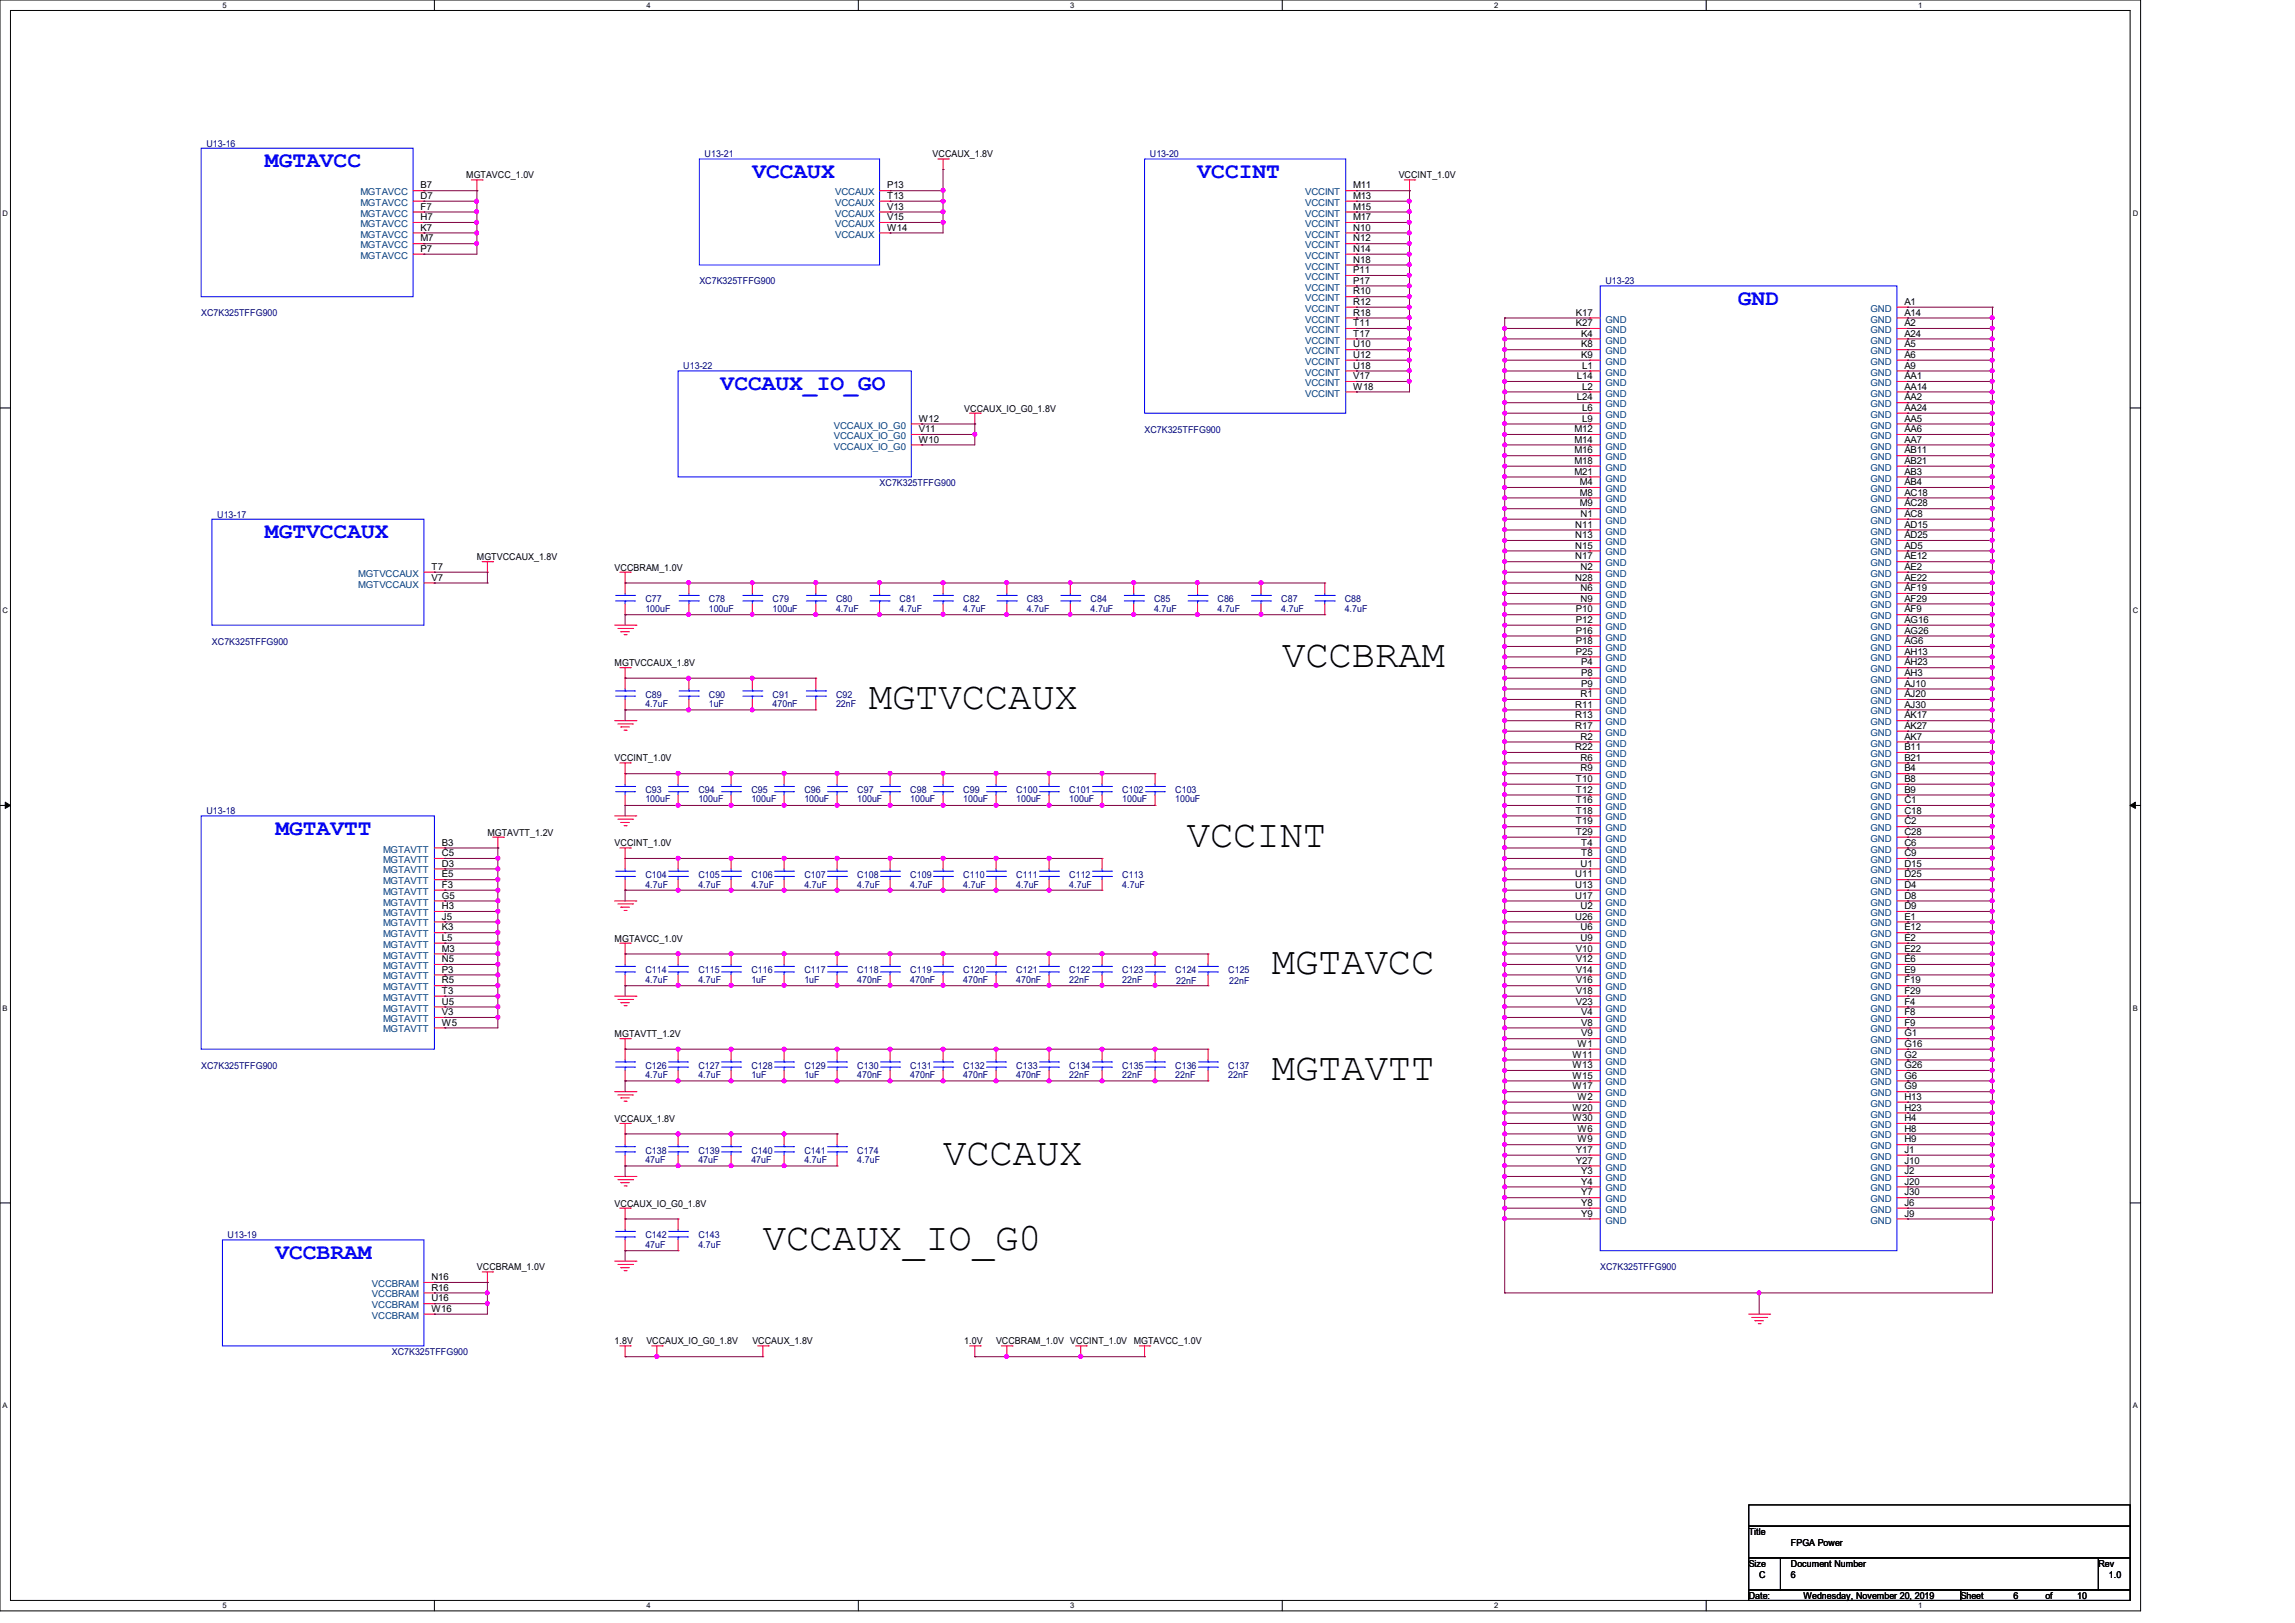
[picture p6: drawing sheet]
<svg xmlns="http://www.w3.org/2000/svg" width="297mm" height="210mm" viewBox="0 0 297 210" stroke-linecap="round" stroke-linejoin="round" font-family="sans-serif">
<defs><g id="words">
<g font-size="5">
<text x="165.9" y="86.3">VCCBRAM</text>
<text x="112.4" y="91.7">MGTVCCAUX</text>
<text x="153.6" y="109.6">VCCINT</text>
<text x="164.6" y="126">MGTAVCC</text>
<text x="164.6" y="139.7">MGTAVTT</text>
<text x="122" y="150.7">VCCAUX</text>
<text x="98.7" y="161.7">VCCAUX_IO_G0</text>
</g>
<g font-size="2.9" fill="#00f">
<text x="34.3" y="21.6">MGTAVCC</text>
<text x="97.4" y="23">VCCAUX</text>
<text x="155" y="23">VCCINT</text>
<text x="224.9" y="39.4">GND</text>
<text x="93.3" y="50.4">VCCAUX_IO_GO</text>
<text x="34.3" y="69.6">MGTVCCAUX</text>
<text x="35.6" y="108">MGTAVTT</text>
<text x="35.6" y="162.9">VCCBRAM</text>
</g>
<g font-size="1.2" fill="#000080">
<text x="26.7" y="19">U13-16</text>
<text x="91.2" y="20.3">U13-21</text>
<text x="148.8" y="20.3">U13-20</text>
<text x="26" y="40.9">XC7K325TFFG900</text>
<text x="90.5" y="36.8">XC7K325TFFG900</text>
<text x="207.8" y="36.8">U13-23</text>
<text x="88.4" y="47.8">U13-22</text>
<text x="148.1" y="56">XC7K325TFFG900</text>
<text x="113.8" y="62.9">XC7K325TFFG900</text>
<text x="28.1" y="67">U13-17</text>
<text x="83.5" y="77.9">C77</text>
<text x="91.7" y="77.9">C78</text>
<text x="100" y="77.9">C79</text>
<text x="108.2" y="77.9">C80</text>
<text x="116.4" y="77.9">C81</text>
<text x="124.7" y="77.9">C82</text>
<text x="132.9" y="77.9">C83</text>
<text x="141.1" y="77.9">C84</text>
<text x="149.3" y="77.9">C85</text>
<text x="157.6" y="77.9">C86</text>
<text x="165.8" y="77.9">C87</text>
<text x="174" y="77.9">C88</text>
<text x="27.4" y="83.4">XC7K325TFFG900</text>
<text x="83.5" y="79.2">100uF</text>
<text x="91.7" y="79.2">100uF</text>
<text x="100" y="79.2">100uF</text>
<text x="108.2" y="79.2">4.7uF</text>
<text x="116.4" y="79.2">4.7uF</text>
<text x="124.7" y="79.2">4.7uF</text>
<text x="132.9" y="79.2">4.7uF</text>
<text x="141.1" y="79.2">4.7uF</text>
<text x="149.3" y="79.2">4.7uF</text>
<text x="157.6" y="79.2">4.7uF</text>
<text x="165.8" y="79.2">4.7uF</text>
<text x="174" y="79.2">4.7uF</text>
<text x="83.5" y="90.3">C89</text>
<text x="83.5" y="91.5">4.7uF</text>
<text x="91.7" y="90.3">C90</text>
<text x="91.7" y="91.5">1uF</text>
<text x="100" y="90.3">C91</text>
<text x="100" y="91.5">470nF</text>
<text x="108.2" y="90.3">C92</text>
<text x="108.2" y="91.5">22nF</text>
<text x="26.7" y="105.4">U13-18</text>
<text x="83.5" y="102.6">C93</text>
<text x="83.5" y="103.8">100uF</text>
<text x="90.4" y="102.6">C94</text>
<text x="90.4" y="103.8">100uF</text>
<text x="97.2" y="102.6">C95</text>
<text x="97.2" y="103.8">100uF</text>
<text x="104.1" y="102.6">C96</text>
<text x="104.1" y="103.8">100uF</text>
<text x="111" y="102.6">C97</text>
<text x="111" y="103.8">100uF</text>
<text x="117.8" y="102.6">C98</text>
<text x="117.8" y="103.8">100uF</text>
<text x="124.7" y="102.6">C99</text>
<text x="124.7" y="103.8">100uF</text>
<text x="131.5" y="102.6">C100</text>
<text x="131.5" y="103.8">100uF</text>
<text x="138.4" y="102.6">C101</text>
<text x="138.4" y="103.8">100uF</text>
<text x="145.2" y="102.6">C102</text>
<text x="145.2" y="103.8">100uF</text>
<text x="152.1" y="102.6">C103</text>
<text x="152.1" y="103.8">100uF</text>
<text x="83.5" y="113.6">C104</text>
<text x="90.4" y="113.6">C105</text>
<text x="97.2" y="113.6">C106</text>
<text x="104.1" y="113.6">C107</text>
<text x="111" y="113.6">C108</text>
<text x="117.8" y="113.6">C109</text>
<text x="124.7" y="113.6">C110</text>
<text x="131.5" y="113.6">C111</text>
<text x="138.4" y="113.6">C112</text>
<text x="145.2" y="113.6">C113</text>
<text x="83.5" y="114.8">4.7uF</text>
<text x="90.4" y="114.8">4.7uF</text>
<text x="97.2" y="114.8">4.7uF</text>
<text x="104.1" y="114.8">4.7uF</text>
<text x="111" y="114.8">4.7uF</text>
<text x="117.8" y="114.8">4.7uF</text>
<text x="124.7" y="114.8">4.7uF</text>
<text x="131.5" y="114.8">4.7uF</text>
<text x="138.4" y="114.8">4.7uF</text>
<text x="145.2" y="114.8">4.7uF</text>
<text x="83.5" y="125.9">C114</text>
<text x="90.4" y="125.9">C115</text>
<text x="97.2" y="125.9">C116</text>
<text x="104.1" y="125.9">C117</text>
<text x="111" y="125.9">C118</text>
<text x="117.8" y="125.9">C119</text>
<text x="124.7" y="125.9">C120</text>
<text x="131.5" y="125.9">C121</text>
<text x="138.4" y="125.9">C122</text>
<text x="145.2" y="125.9">C123</text>
<text x="152.1" y="125.9">C124</text>
<text x="159" y="125.9">C125</text>
<text x="83.5" y="127.2">4.7uF</text>
<text x="90.4" y="127.2">4.7uF</text>
<text x="97.2" y="127.2">1uF</text>
<text x="104.1" y="127.2">1uF</text>
<text x="111" y="127.2">470nF</text>
<text x="117.8" y="127.2">470nF</text>
<text x="124.7" y="127.2">470nF</text>
<text x="131.5" y="127.2">470nF</text>
<text x="138.4" y="127.2">22nF</text>
<text x="145.2" y="127.2">22nF</text>
<text x="152.2" y="127.3">22nF</text>
<text x="159.1" y="127.3">22nF</text>
<text x="26" y="138.3">XC7K325TFFG900</text>
<text x="83.5" y="138.3">C126</text>
<text x="83.5" y="139.5">4.7uF</text>
<text x="90.4" y="138.3">C127</text>
<text x="90.4" y="139.5">4.7uF</text>
<text x="97.2" y="138.3">C128</text>
<text x="97.2" y="139.5">1uF</text>
<text x="104.1" y="138.3">C129</text>
<text x="104.1" y="139.5">1uF</text>
<text x="111" y="138.3">C130</text>
<text x="111" y="139.5">470nF</text>
<text x="117.8" y="138.3">C131</text>
<text x="117.8" y="139.5">470nF</text>
<text x="124.7" y="138.3">C132</text>
<text x="124.7" y="139.5">470nF</text>
<text x="131.5" y="138.3">C133</text>
<text x="131.5" y="139.5">470nF</text>
<text x="138.4" y="138.3">C134</text>
<text x="138.4" y="139.5">22nF</text>
<text x="145.2" y="138.3">C135</text>
<text x="145.2" y="139.5">22nF</text>
<text x="152.1" y="138.3">C136</text>
<text x="152.1" y="139.5">22nF</text>
<text x="159" y="138.3">C137</text>
<text x="159" y="139.5">22nF</text>
<text x="83.5" y="149.3">C138</text>
<text x="90.4" y="149.3">C139</text>
<text x="97.2" y="149.3">C140</text>
<text x="104.1" y="149.3">C141</text>
<text x="111" y="149.3">C174</text>
<text x="83.5" y="150.5">47uF</text>
<text x="90.4" y="150.5">47uF</text>
<text x="97.2" y="150.5">47uF</text>
<text x="104.1" y="150.5">4.7uF</text>
<text x="111" y="150.5">4.7uF</text>
<text x="29.5" y="160.2">U13-19</text>
<text x="83.5" y="160.2">C142</text>
<text x="83.5" y="161.5">47uF</text>
<text x="90.4" y="160.2">C143</text>
<text x="90.4" y="161.5">4.7uF</text>
<text x="207.1" y="164.3">XC7K325TFFG900</text>
<text x="50.7" y="175.3">XC7K325TFFG900</text>
</g>
<g font-size="1.2">
<text x="60.3" y="23.1">MGTAVCC_1.0V</text>
<text x="120.7" y="20.3">VCCAUX_1.8V</text>
<text x="181" y="23.1">VCCINT_1.0V</text>
<text x="54.4" y="24.4">B7</text>
<text x="54.4" y="25.7">D7</text>
<text x="54.4" y="27.1">F7</text>
<text x="54.4" y="28.5">H7</text>
<text x="54.4" y="29.8">K7</text>
<text x="114.8" y="24.4">P13</text>
<text x="114.8" y="25.7">T13</text>
<text x="114.8" y="27.1">V13</text>
<text x="114.8" y="28.5">V15</text>
<text x="114.8" y="29.8">W14</text>
<text x="175.1" y="24.4">M11</text>
<text x="175.1" y="25.7">M13</text>
<text x="175.1" y="27.1">M15</text>
<text x="175.1" y="28.5">M17</text>
<text x="175.1" y="29.8">N10</text>
<text x="54.4" y="31.2">M7</text>
<text x="54.4" y="32.6">P7</text>
<text x="175.1" y="31.2">N12</text>
<text x="175.1" y="32.6">N14</text>
<text x="175.1" y="34">N18</text>
<text x="175.1" y="35.3">P11</text>
<text x="175.1" y="36.7">P17</text>
<text x="175.1" y="38.1">R10</text>
<text x="175.1" y="39.5">R12</text>
<text x="175.1" y="40.9">R18</text>
<text x="204" y="40.9">K17</text>
<text x="246.5" y="39.5">A1</text>
<text x="246.5" y="40.9">A14</text>
<text x="175.1" y="42.2">T11</text>
<text x="175.1" y="43.6">T17</text>
<text x="175.1" y="45">U10</text>
<text x="175.1" y="46.3">U12</text>
<text x="175.1" y="47.7">U18</text>
<text x="204" y="42.2">K27</text>
<text x="204.6" y="43.6">K4</text>
<text x="204.6" y="45">K8</text>
<text x="204.6" y="46.3">K9</text>
<text x="204.8" y="47.7">L1</text>
<text x="246.5" y="42.2">A2</text>
<text x="246.5" y="43.6">A24</text>
<text x="246.5" y="45">A5</text>
<text x="246.5" y="46.3">A6</text>
<text x="246.5" y="47.7">A9</text>
<text x="124.8" y="53.3">VCCAUX_IO_G0_1.8V</text>
<text x="175.1" y="49.1">V17</text>
<text x="175.1" y="50.4">W18</text>
<text x="204.1" y="49.1">L14</text>
<text x="204.1" y="51.8">L24</text>
<text x="204.8" y="50.4">L2</text>
<text x="204.8" y="53.2">L6</text>
<text x="246.5" y="49.1">AA1</text>
<text x="246.5" y="50.4">AA14</text>
<text x="246.5" y="51.8">AA2</text>
<text x="246.5" y="53.2">AA24</text>
<text x="118.9" y="54.6">W12</text>
<text x="118.9" y="55.9">V11</text>
<text x="118.9" y="57.3">W10</text>
<text x="203.8" y="55.9">M12</text>
<text x="203.8" y="57.3">M14</text>
<text x="203.8" y="58.7">M16</text>
<text x="204.8" y="54.6">L9</text>
<text x="246.5" y="54.6">AA5</text>
<text x="246.5" y="55.9">AA6</text>
<text x="246.5" y="57.3">AA7</text>
<text x="246.5" y="58.7">AB11</text>
<text x="203.8" y="60">M18</text>
<text x="203.8" y="61.4">M21</text>
<text x="204.5" y="62.8">M4</text>
<text x="204.5" y="64.1">M8</text>
<text x="204.5" y="65.5">M9</text>
<text x="246.5" y="60">AB21</text>
<text x="246.5" y="61.4">AB3</text>
<text x="246.5" y="62.8">AB4</text>
<text x="246.5" y="64.1">AC18</text>
<text x="246.5" y="65.5">AC28</text>
<text x="203.9" y="68.3">N11</text>
<text x="203.9" y="69.6">N13</text>
<text x="203.9" y="71">N15</text>
<text x="204.5" y="66.9">N1</text>
<text x="246.5" y="66.9">AC8</text>
<text x="246.5" y="68.3">AD15</text>
<text x="246.5" y="69.6">AD25</text>
<text x="246.5" y="71">AD5</text>
<text x="55.8" y="73.7">T7</text>
<text x="55.8" y="75.1">V7</text>
<text x="61.7" y="72.4">MGTVCCAUX_1.8V</text>
<text x="79.5" y="73.8">VCCBRAM_1.0V</text>
<text x="203.9" y="72.4">N17</text>
<text x="203.9" y="75.1">N28</text>
<text x="204.5" y="73.7">N2</text>
<text x="204.5" y="76.5">N6</text>
<text x="204.5" y="77.9">N9</text>
<text x="246.5" y="72.4">AE12</text>
<text x="246.5" y="73.7">AE2</text>
<text x="246.5" y="75.1">AE22</text>
<text x="246.5" y="76.5">AF19</text>
<text x="246.5" y="77.9">AF29</text>
<text x="204" y="79.2">P10</text>
<text x="204" y="80.6">P12</text>
<text x="204" y="82">P16</text>
<text x="204" y="83.4">P18</text>
<text x="246.5" y="79.2">AF9</text>
<text x="246.5" y="80.6">AG16</text>
<text x="246.5" y="82">AG26</text>
<text x="246.5" y="83.4">AG6</text>
<text x="79.5" y="86.1">MGTVCCAUX_1.8V</text>
<text x="204" y="84.7">P25</text>
<text x="204.6" y="86.1">P4</text>
<text x="204.6" y="87.5">P8</text>
<text x="204.6" y="88.9">P9</text>
<text x="246.5" y="84.7">AH13</text>
<text x="246.5" y="86.1">AH23</text>
<text x="246.5" y="87.5">AH3</text>
<text x="246.5" y="88.9">AJ10</text>
<text x="203.9" y="91.6">R11</text>
<text x="203.9" y="93">R13</text>
<text x="203.9" y="94.3">R17</text>
<text x="204.5" y="90.2">R1</text>
<text x="204.5" y="95.7">R2</text>
<text x="246.5" y="90.2">AJ20</text>
<text x="246.5" y="91.6">AJ30</text>
<text x="246.5" y="93">AK17</text>
<text x="246.5" y="94.3">AK27</text>
<text x="246.5" y="95.7">AK7</text>
<text x="79.5" y="98.5">VCCINT_1.0V</text>
<text x="203.9" y="97.1">R22</text>
<text x="204" y="101.2">T10</text>
<text x="204.5" y="98.4">R6</text>
<text x="204.5" y="99.8">R9</text>
<text x="246.5" y="97.1">B11</text>
<text x="246.5" y="98.4">B21</text>
<text x="246.5" y="99.8">B4</text>
<text x="246.5" y="101.2">B8</text>
<text x="204" y="102.6">T12</text>
<text x="204" y="103.9">T16</text>
<text x="204" y="105.3">T18</text>
<text x="204" y="106.7">T19</text>
<text x="246.5" y="102.6">B9</text>
<text x="246.5" y="103.9">C1</text>
<text x="246.5" y="105.3">C18</text>
<text x="246.5" y="106.7">C2</text>
<text x="57.2" y="109.4">B3</text>
<text x="57.2" y="110.8">C5</text>
<text x="57.2" y="112.1">D3</text>
<text x="57.2" y="113.5">E5</text>
<text x="63.1" y="108.1">MGTAVTT_1.2V</text>
<text x="79.5" y="109.5">VCCINT_1.0V</text>
<text x="203.9" y="113.5">U11</text>
<text x="204" y="108">T29</text>
<text x="204.5" y="112.1">U1</text>
<text x="204.6" y="109.4">T4</text>
<text x="204.6" y="110.8">T8</text>
<text x="246.5" y="108">C28</text>
<text x="246.5" y="109.4">C6</text>
<text x="246.5" y="110.8">C9</text>
<text x="246.5" y="112.1">D15</text>
<text x="246.5" y="113.5">D25</text>
<text x="57.2" y="114.9">F3</text>
<text x="57.2" y="116.3">G5</text>
<text x="57.2" y="117.6">H3</text>
<text x="57.2" y="119">J5</text>
<text x="203.9" y="114.9">U13</text>
<text x="203.9" y="116.3">U17</text>
<text x="203.9" y="119">U26</text>
<text x="204.5" y="117.6">U2</text>
<text x="246.5" y="114.9">D4</text>
<text x="246.5" y="116.3">D8</text>
<text x="246.5" y="117.6">D9</text>
<text x="246.5" y="119">E1</text>
<text x="57.2" y="120.4">K3</text>
<text x="57.2" y="121.7">L5</text>
<text x="57.2" y="123.1">M3</text>
<text x="57.2" y="124.5">N5</text>
<text x="57.2" y="125.9">P3</text>
<text x="79.5" y="121.8">MGTAVCC_1.0V</text>
<text x="204" y="123.1">V10</text>
<text x="204" y="124.5">V12</text>
<text x="204" y="125.9">V14</text>
<text x="204.5" y="120.4">U6</text>
<text x="204.5" y="121.7">U9</text>
<text x="246.5" y="120.4">E12</text>
<text x="246.5" y="121.7">E2</text>
<text x="246.5" y="123.1">E22</text>
<text x="246.5" y="124.5">E6</text>
<text x="246.5" y="125.9">E9</text>
<text x="57.2" y="127.3">R5</text>
<text x="57.2" y="128.6">T3</text>
<text x="57.2" y="130">U5</text>
<text x="57.2" y="131.4">V3</text>
<text x="204" y="127.3">V16</text>
<text x="204" y="128.6">V18</text>
<text x="204" y="130">V23</text>
<text x="204.6" y="131.4">V4</text>
<text x="246.5" y="127.3">F19</text>
<text x="246.5" y="128.6">F29</text>
<text x="246.5" y="130">F4</text>
<text x="246.5" y="131.4">F8</text>
<text x="57.2" y="132.7">W5</text>
<text x="79.5" y="134.2">MGTAVTT_1.2V</text>
<text x="203.5" y="136.9">W11</text>
<text x="204.2" y="135.5">W1</text>
<text x="204.6" y="132.7">V8</text>
<text x="204.6" y="134.1">V9</text>
<text x="246.5" y="132.7">F9</text>
<text x="246.5" y="134.1">G1</text>
<text x="246.5" y="135.5">G16</text>
<text x="246.5" y="136.9">G2</text>
<text x="203.5" y="138.2">W13</text>
<text x="203.5" y="139.6">W15</text>
<text x="203.5" y="141">W17</text>
<text x="203.5" y="143.7">W20</text>
<text x="204.2" y="142.3">W2</text>
<text x="246.5" y="138.2">G26</text>
<text x="246.5" y="139.6">G6</text>
<text x="246.5" y="141">G9</text>
<text x="246.5" y="142.3">H13</text>
<text x="246.5" y="143.7">H23</text>
<text x="79.5" y="145.2">VCCAUX_1.8V</text>
<text x="203.5" y="145.1">W30</text>
<text x="204" y="149.2">Y17</text>
<text x="204.2" y="146.4">W6</text>
<text x="204.2" y="147.8">W9</text>
<text x="246.5" y="145.1">H4</text>
<text x="246.5" y="146.4">H8</text>
<text x="246.5" y="147.8">H9</text>
<text x="246.5" y="149.2">J1</text>
<text x="204" y="150.6">Y27</text>
<text x="204.6" y="151.9">Y3</text>
<text x="204.6" y="153.3">Y4</text>
<text x="204.6" y="154.7">Y7</text>
<text x="246.5" y="150.6">J10</text>
<text x="246.5" y="151.9">J2</text>
<text x="246.5" y="153.3">J20</text>
<text x="246.5" y="154.7">J30</text>
<text x="79.5" y="156.1">VCCAUX_IO_G0_1.8V</text>
<text x="204.6" y="156">Y8</text>
<text x="204.6" y="157.4">Y9</text>
<text x="246.5" y="156">J6</text>
<text x="246.5" y="157.4">J9</text>
<text x="55.8" y="165.6">N16</text>
<text x="55.8" y="167">R16</text>
<text x="61.7" y="164.3">VCCBRAM_1.0V</text>
<text x="55.8" y="168.4">U16</text>
<text x="55.8" y="169.8">W16</text>
<text x="79.5" y="173.9">1.8V</text>
<text x="83.6" y="173.9">VCCAUX_IO_G0_1.8V</text>
<text x="97.4" y="173.9">VCCAUX_1.8V</text>
<text x="124.8" y="173.9">1.0V</text>
<text x="128.9" y="173.9">VCCBRAM_1.0V VCCINT_1.0V MGTAVCC_1.0V</text>
<text x="226.3" y="198.6">Title</text>
<text x="226.3" y="202.7">Size</text>
<text x="231.8" y="200">FPGA Power</text>
<text x="231.8" y="202.7">Document Number</text>
<text x="271.6" y="202.7">Rev</text>
<text x="226.3" y="206.9">Date:</text>
<text x="227.7" y="204.1">C</text>
<text x="231.8" y="204.1">6</text>
<text x="233.4" y="206.9">Wednesday, November 20, 2019</text>
<text x="253.7" y="206.9">Sheet</text>
<text x="260.6" y="206.9">6</text>
<text x="264.7" y="206.9">of</text>
<text x="268.8" y="206.9">10</text>
<text x="272.9" y="204.1">1.0</text>
</g>
<g font-size="1.2" fill="#004080">
<text x="46.6" y="25.3">MGTAVCC</text>
<text x="46.6" y="26.6">MGTAVCC</text>
<text x="46.6" y="28">MGTAVCC</text>
<text x="46.6" y="29.4">MGTAVCC</text>
<text x="108.1" y="25.3">VCCAUX</text>
<text x="108.1" y="26.6">VCCAUX</text>
<text x="108.1" y="28">VCCAUX</text>
<text x="108.1" y="29.4">VCCAUX</text>
<text x="168.9" y="25.3">VCCINT</text>
<text x="168.9" y="26.6">VCCINT</text>
<text x="168.9" y="28">VCCINT</text>
<text x="168.9" y="29.4">VCCINT</text>
<text x="46.6" y="30.7">MGTAVCC</text>
<text x="46.6" y="32.1">MGTAVCC</text>
<text x="46.6" y="33.5">MGTAVCC</text>
<text x="108.1" y="30.7">VCCAUX</text>
<text x="168.9" y="30.7">VCCINT</text>
<text x="168.9" y="32.1">VCCINT</text>
<text x="168.9" y="33.5">VCCINT</text>
<text x="168.9" y="34.9">VCCINT</text>
<text x="168.9" y="36.2">VCCINT</text>
<text x="168.9" y="37.6">VCCINT</text>
<text x="168.9" y="39">VCCINT</text>
<text x="168.9" y="40.3">VCCINT</text>
<text x="168.9" y="41.7">VCCINT</text>
<text x="207.8" y="41.7">GND</text>
<text x="242.1" y="40.3">GND</text>
<text x="242.1" y="41.7">GND</text>
<text x="168.9" y="43.1">VCCINT</text>
<text x="168.9" y="44.4">VCCINT</text>
<text x="168.9" y="45.8">VCCINT</text>
<text x="168.9" y="47.2">VCCINT</text>
<text x="207.8" y="43.1">GND</text>
<text x="207.8" y="44.4">GND</text>
<text x="207.8" y="45.8">GND</text>
<text x="207.8" y="47.2">GND</text>
<text x="242.1" y="43.1">GND</text>
<text x="242.1" y="44.4">GND</text>
<text x="242.1" y="45.8">GND</text>
<text x="242.1" y="47.2">GND</text>
<text x="168.9" y="48.6">VCCINT</text>
<text x="168.9" y="50">VCCINT</text>
<text x="168.9" y="51.3">VCCINT</text>
<text x="207.8" y="48.6">GND</text>
<text x="207.8" y="50">GND</text>
<text x="207.8" y="51.3">GND</text>
<text x="207.8" y="52.7">GND</text>
<text x="242.1" y="48.6">GND</text>
<text x="242.1" y="50">GND</text>
<text x="242.1" y="51.3">GND</text>
<text x="242.1" y="52.7">GND</text>
<text x="107.9" y="55.5">VCCAUX_IO_G0</text>
<text x="107.9" y="56.8">VCCAUX_IO_G0</text>
<text x="107.9" y="58.2">VCCAUX_IO_G0</text>
<text x="207.8" y="54.1">GND</text>
<text x="207.8" y="55.5">GND</text>
<text x="207.8" y="56.8">GND</text>
<text x="207.8" y="58.2">GND</text>
<text x="207.8" y="59.6">GND</text>
<text x="242.1" y="54.1">GND</text>
<text x="242.1" y="55.5">GND</text>
<text x="242.1" y="56.8">GND</text>
<text x="242.1" y="58.2">GND</text>
<text x="242.1" y="59.6">GND</text>
<text x="207.8" y="60.9">GND</text>
<text x="207.8" y="62.3">GND</text>
<text x="207.8" y="63.7">GND</text>
<text x="207.8" y="65">GND</text>
<text x="242.1" y="60.9">GND</text>
<text x="242.1" y="62.3">GND</text>
<text x="242.1" y="63.7">GND</text>
<text x="242.1" y="65">GND</text>
<text x="207.8" y="66.4">GND</text>
<text x="207.8" y="67.8">GND</text>
<text x="207.8" y="69.2">GND</text>
<text x="207.8" y="70.5">GND</text>
<text x="207.8" y="71.9">GND</text>
<text x="242.1" y="66.4">GND</text>
<text x="242.1" y="67.8">GND</text>
<text x="242.1" y="69.2">GND</text>
<text x="242.1" y="70.5">GND</text>
<text x="242.1" y="71.9">GND</text>
<text x="46.4" y="74.6">MGTVCCAUX</text>
<text x="46.4" y="76">MGTVCCAUX</text>
<text x="207.8" y="73.3">GND</text>
<text x="207.8" y="74.6">GND</text>
<text x="207.8" y="76">GND</text>
<text x="207.8" y="77.4">GND</text>
<text x="242.1" y="73.3">GND</text>
<text x="242.1" y="74.6">GND</text>
<text x="242.1" y="76">GND</text>
<text x="242.1" y="77.4">GND</text>
<text x="207.8" y="78.7">GND</text>
<text x="207.8" y="80.1">GND</text>
<text x="207.8" y="81.5">GND</text>
<text x="207.8" y="82.9">GND</text>
<text x="242.1" y="78.7">GND</text>
<text x="242.1" y="80.1">GND</text>
<text x="242.1" y="81.5">GND</text>
<text x="242.1" y="82.9">GND</text>
<text x="207.8" y="84.2">GND</text>
<text x="207.8" y="85.6">GND</text>
<text x="207.8" y="87">GND</text>
<text x="207.8" y="88.3">GND</text>
<text x="207.8" y="89.7">GND</text>
<text x="242.1" y="84.2">GND</text>
<text x="242.1" y="85.6">GND</text>
<text x="242.1" y="87">GND</text>
<text x="242.1" y="88.3">GND</text>
<text x="242.1" y="89.7">GND</text>
<text x="207.8" y="91.1">GND</text>
<text x="207.8" y="92.5">GND</text>
<text x="207.8" y="93.9">GND</text>
<text x="207.8" y="95.2">GND</text>
<text x="242.1" y="91.1">GND</text>
<text x="242.1" y="92.5">GND</text>
<text x="242.1" y="93.9">GND</text>
<text x="242.1" y="95.2">GND</text>
<text x="207.8" y="96.6">GND</text>
<text x="207.8" y="98">GND</text>
<text x="207.8" y="99.3">GND</text>
<text x="207.8" y="100.7">GND</text>
<text x="242.1" y="96.6">GND</text>
<text x="242.1" y="98">GND</text>
<text x="242.1" y="99.3">GND</text>
<text x="242.1" y="100.7">GND</text>
<text x="207.8" y="102.1">GND</text>
<text x="207.8" y="103.5">GND</text>
<text x="207.8" y="104.8">GND</text>
<text x="207.8" y="106.2">GND</text>
<text x="207.8" y="107.6">GND</text>
<text x="242.1" y="102.1">GND</text>
<text x="242.1" y="103.5">GND</text>
<text x="242.1" y="104.8">GND</text>
<text x="242.1" y="106.2">GND</text>
<text x="242.1" y="107.6">GND</text>
<text x="49.6" y="110.3">MGTAVTT</text>
<text x="49.6" y="111.7">MGTAVTT</text>
<text x="49.6" y="113">MGTAVTT</text>
<text x="207.8" y="108.9">GND</text>
<text x="207.8" y="110.3">GND</text>
<text x="207.8" y="111.7">GND</text>
<text x="207.8" y="113">GND</text>
<text x="242.1" y="108.9">GND</text>
<text x="242.1" y="110.3">GND</text>
<text x="242.1" y="111.7">GND</text>
<text x="242.1" y="113">GND</text>
<text x="49.6" y="114.4">MGTAVTT</text>
<text x="49.6" y="115.8">MGTAVTT</text>
<text x="49.6" y="117.2">MGTAVTT</text>
<text x="49.6" y="118.5">MGTAVTT</text>
<text x="49.6" y="119.9">MGTAVTT</text>
<text x="207.8" y="114.4">GND</text>
<text x="207.8" y="115.8">GND</text>
<text x="207.8" y="117.2">GND</text>
<text x="207.8" y="118.5">GND</text>
<text x="207.8" y="119.9">GND</text>
<text x="242.1" y="114.4">GND</text>
<text x="242.1" y="115.8">GND</text>
<text x="242.1" y="117.2">GND</text>
<text x="242.1" y="118.5">GND</text>
<text x="242.1" y="119.9">GND</text>
<text x="49.6" y="121.3">MGTAVTT</text>
<text x="49.6" y="122.6">MGTAVTT</text>
<text x="49.6" y="124">MGTAVTT</text>
<text x="49.6" y="125.4">MGTAVTT</text>
<text x="207.8" y="121.3">GND</text>
<text x="207.8" y="122.6">GND</text>
<text x="207.8" y="124">GND</text>
<text x="207.8" y="125.4">GND</text>
<text x="242.1" y="121.3">GND</text>
<text x="242.1" y="122.6">GND</text>
<text x="242.1" y="124">GND</text>
<text x="242.1" y="125.4">GND</text>
<text x="49.6" y="126.7">MGTAVTT</text>
<text x="49.6" y="128.1">MGTAVTT</text>
<text x="49.6" y="129.5">MGTAVTT</text>
<text x="49.6" y="130.9">MGTAVTT</text>
<text x="207.8" y="126.7">GND</text>
<text x="207.8" y="128.1">GND</text>
<text x="207.8" y="129.5">GND</text>
<text x="207.8" y="130.9">GND</text>
<text x="242.1" y="126.7">GND</text>
<text x="242.1" y="128.1">GND</text>
<text x="242.1" y="129.5">GND</text>
<text x="242.1" y="130.9">GND</text>
<text x="49.6" y="132.2">MGTAVTT</text>
<text x="49.6" y="133.6">MGTAVTT</text>
<text x="207.8" y="132.2">GND</text>
<text x="207.8" y="133.6">GND</text>
<text x="207.8" y="135">GND</text>
<text x="207.8" y="136.4">GND</text>
<text x="207.8" y="137.8">GND</text>
<text x="242.1" y="132.2">GND</text>
<text x="242.1" y="133.6">GND</text>
<text x="242.1" y="135">GND</text>
<text x="242.1" y="136.4">GND</text>
<text x="242.1" y="137.8">GND</text>
<text x="207.8" y="139.1">GND</text>
<text x="207.8" y="140.5">GND</text>
<text x="207.8" y="141.9">GND</text>
<text x="207.8" y="143.2">GND</text>
<text x="242.1" y="139.1">GND</text>
<text x="242.1" y="140.5">GND</text>
<text x="242.1" y="141.9">GND</text>
<text x="242.1" y="143.2">GND</text>
<text x="207.8" y="144.6">GND</text>
<text x="207.8" y="146">GND</text>
<text x="207.8" y="147.3">GND</text>
<text x="207.8" y="148.7">GND</text>
<text x="242.1" y="144.6">GND</text>
<text x="242.1" y="146">GND</text>
<text x="242.1" y="147.3">GND</text>
<text x="242.1" y="148.7">GND</text>
<text x="207.8" y="150.1">GND</text>
<text x="207.8" y="151.5">GND</text>
<text x="207.8" y="152.8">GND</text>
<text x="207.8" y="154.2">GND</text>
<text x="207.8" y="155.6">GND</text>
<text x="242.1" y="150.1">GND</text>
<text x="242.1" y="151.5">GND</text>
<text x="242.1" y="152.8">GND</text>
<text x="242.1" y="154.2">GND</text>
<text x="242.1" y="155.6">GND</text>
<text x="207.8" y="156.9">GND</text>
<text x="207.8" y="158.3">GND</text>
<text x="242.1" y="156.9">GND</text>
<text x="242.1" y="158.3">GND</text>
<text x="48.1" y="166.5">VCCBRAM</text>
<text x="48.1" y="167.9">VCCBRAM</text>
<text x="48.1" y="169.3">VCCBRAM</text>
<text x="48.1" y="170.6">VCCBRAM</text>
</g>
<g font-size="1">
<text x="28.8" y="1">5</text>
<text x="83.7" y="1">4</text>
<text x="138.5" y="1">3</text>
<text x="193.4" y="1">2</text>
<text x="248.2" y="1">1</text>
<text x=".3" y="27.9">D</text>
<text x="276" y="27.9">D</text>
<text x=".3" y="79.4">C</text>
<text x="276" y="79.4">C</text>
<text x=".3" y="130.8">B</text>
<text x="276" y="130.8">B</text>
<text x=".3" y="182.2">A</text>
<text x="276" y="182.2">A</text>
<text x="28.8" y="208.1">5</text>
<text x="83.7" y="208.1">4</text>
<text x="138.5" y="208.1">3</text>
<text x="193.4" y="208.1">2</text>
<text x="248.2" y="208.1">1</text>
</g>
</g></defs>
<path d="M0 0h277v208.4h-277zM1.4 1.4h274.3v205.7h-274.3z" fill="none" stroke="#000" stroke-width=".13"/>
<g fill="#fff">
<path d="M28.8 .1h.5v1.1h-.5z"/>
<path d="M28.8 207.2h.5v1.1h-.5z"/>
</g>
<path d="M56.2 0v1.4M56.2 207.1v1.3" fill="none" stroke="#000" stroke-width=".13"/>
<g fill="#fff">
<path d="M83.7 .1h.5v1.1h-.5z"/>
<path d="M83.7 207.2h.5v1.1h-.5z"/>
</g>
<path d="M111.1 0v1.4M111.1 207.1v1.3" fill="none" stroke="#000" stroke-width=".13"/>
<g fill="#fff">
<path d="M138.5 .1h.6v1.1h-.6z"/>
<path d="M138.5 207.2h.6v1.1h-.6z"/>
</g>
<path d="M165.9 0v1.4M165.9 207.1v1.3" fill="none" stroke="#000" stroke-width=".13"/>
<g fill="#fff">
<path d="M193.4 .1h.5v1.1h-.5z"/>
<path d="M193.4 207.2h.5v1.1h-.5z"/>
</g>
<path d="M220.8 0v1.4M220.8 207.1v1.3" fill="none" stroke="#000" stroke-width=".13"/>
<g fill="#fff">
<path d="M248.2 .1h.6v1.1h-.6z"/>
<path d="M248.2 207.2h.6v1.1h-.6z"/>
<path d="M.3 27.1h.8v1.1h-.8z"/>
<path d="M276 27.1h.7v1.1h-.7z"/>
<path d="M.3 78.5h.8v1.1h-.8z"/>
<path d="M276 78.5h.7v1.1h-.7z"/>
</g>
<path d="M0 52.8h1.4M275.7 52.8h1.3" fill="none" stroke="#000" stroke-width=".13"/>
<g fill="#fff">
<path d="M.3 129.9h.7v1.1h-.7z"/>
<path d="M276 129.9h.6v1.1h-.6z"/>
</g>
<path d="M0 104.2h1.4M275.7 104.2h1.3" fill="none" stroke="#000" stroke-width=".13"/>
<path d="M.7 103.8l.7 .4-.7 .4zM275.7 104.2l.7-.4v.8z" fill="#000" stroke="#000" stroke-width=".13"/>
<g fill="#fff">
<path d="M.3 181.4h.7v1.1h-.7z"/>
<path d="M276 181.4h.6v1.1h-.6z"/>
</g>
<path d="M0 155.7h1.4M275.7 155.7h1.3M226.3 194.7h49.4v2.8h-49.4zM226.3 197.5h49.4v4.1h-49.4zM226.3 201.6h4.1v4.1h-4.1zM226.3 205.7h27.4v1.4h-27.4zM230.4 201.6h41.2v4.1h-41.2zM253.7 205.7h22v1.4h-22zM271.6 201.6h4.1v4.1h-4.1z" fill="none" stroke="#000" stroke-width=".13"/>
<g fill="none" stroke="#f00" stroke-width=".13">
<path d="M53.5 24.7h1.4M53.5 26h1.4M53.5 27.4h1.4M53.5 28.8h1.4M53.5 30.1h1.4M53.5 31.5h1.4M53.5 32.9h1.4M54.9 24.7h.1M54.9 26h.1M54.9 27.4h.1M54.9 28.8h.1M54.9 30.1h.1"/>
<path d="M54.9 31.5h.1M54.9 32.9h.1M61 23.3h1.4M61.7 24.7h.1M61.7 23.3v1.4M62.4 23.3h.1M113.8 24.7h1.4M113.8 26h1.4M113.8 27.4h1.4M113.8 28.8h1.4M113.8 30.1h1.4M115.2 24.7h.1"/>
<path d="M115.2 26h.1M115.2 27.4h.1M115.2 28.8h.1M115.2 30.1h.1M121.4 20.6h1.3M122 21.9h.1M122 20.6v1.3M122.7 20.6h.1M174.2 24.7h1.4M174.2 26h1.4M174.2 27.4h1.4M174.2 28.8h1.4"/>
<path d="M174.2 30.1h1.4M174.2 31.5h1.4M174.2 32.9h1.4M174.2 34.3h1.4M174.2 35.6h1.4M174.2 37h1.4M174.2 38.4h1.4M174.2 39.8h1.4M175.6 24.7h.1M175.6 26h.1M175.6 27.4h.1M175.6 28.8h.1"/>
<path d="M175.6 30.1h.1M175.6 31.5h.1M175.6 32.9h.1M175.6 34.3h.1M175.6 35.6h.1M175.6 37h.1M175.6 38.4h.1M175.6 39.8h.1M181.7 23.3h1.4M182.4 24.7h.1M182.4 23.3v1.4M183.1 23.3h.1"/>
<path d="M245.5 39.8h1.4M246.9 39.8h.1M117.9 54.9h1.4M117.9 56.2h1.4M117.9 57.6h1.4M119.3 54.9h.1M119.3 56.2h.1M119.3 57.6h.1M125.5 53.5h1.4M126.2 54.9h.1M126.2 53.5v1.4M126.9 53.5h.1"/>
<path d="M174.2 41.1h1.4M174.2 42.5h1.4M174.2 43.9h1.4M174.2 45.3h1.4M174.2 46.6h1.4M174.2 48h1.4M174.2 49.4h1.4M174.2 50.7h1.4M175.6 41.1h.1M175.6 42.5h.1M175.6 43.9h.1M175.6 45.3h.1"/>
<path d="M175.6 46.6h.1M175.6 48h.1M175.6 49.4h.1M175.6 50.7h.1M205.7 41.1h.1M205.7 42.5h.1M205.7 43.9h.1M205.7 45.3h.1M205.7 46.6h.1M205.7 48h.1M205.7 49.4h.1M205.7 50.7h.1"/>
<path d="M205.7 52.1h.1M205.7 53.5h.1M205.7 54.9h.1M205.7 56.2h.1M205.7 57.6h.1M205.7 59h.1M205.7 53.5h1.4M205.7 54.9h1.4M205.7 56.2h1.4M205.7 57.6h1.4M205.7 41.1h1.4M205.7 42.5h1.4"/>
<path d="M205.7 43.9h1.4M205.7 45.3h1.4M205.7 46.6h1.4M205.7 48h1.4M205.7 49.4h1.4M205.7 50.7h1.4M205.7 52.1h1.4M205.7 59h1.4M245.5 53.5h1.4M245.5 54.9h1.4M245.5 56.2h1.4M245.5 57.6h1.4"/>
<path d="M245.5 41.1h1.4M245.5 42.5h1.4M245.5 43.9h1.4M245.5 45.3h1.4M245.5 46.6h1.4M245.5 48h1.4M245.5 49.4h1.4M245.5 50.7h1.4M245.5 52.1h1.4M245.5 59h1.4M246.9 41.1h.1M246.9 42.5h.1"/>
<path d="M246.9 43.9h.1M246.9 45.3h.1M246.9 46.6h.1M246.9 48h.1M246.9 49.4h.1M246.9 50.7h.1M246.9 52.1h.1M246.9 53.5h.1M246.9 54.9h.1M246.9 56.2h.1M246.9 57.6h.1M246.9 59h.1"/>
<path d="M54.9 74h1.3M54.9 75.4h1.3M56.2 74h.1M56.2 75.4h.1M62.4 72.7h1.4M63.1 74h.1M63.1 72.7v1.3M63.8 72.7h.1M80.2 74h1.4M80.9 75.4h.1M80.9 79.5h.1M80.9 74v2.8"/>
<path d="M80.9 78.1v1.4M81.6 74h.1M89.2 75.4h.1M89.2 79.5h.1M89.2 75.4v1.4M89.2 78.1v1.4M97.4 75.4h.1M97.4 79.5h.1M97.4 75.4v1.4M97.4 78.1v1.4M105.6 75.4h.1M105.6 79.5h.1"/>
<path d="M105.6 75.4v1.4M105.6 78.1v1.4M113.8 75.4h.1M113.8 79.5h.1M113.8 75.4v1.4M113.8 78.1v1.4M122 75.4h.1M122 79.5h.1M122 75.4v1.4M122 78.1v1.4M130.3 75.4h.1M130.3 79.5h.1"/>
<path d="M130.3 75.4v1.4M130.3 78.1v1.4M138.5 75.4h.1M138.5 79.5h.1M138.5 75.4v1.4M138.5 78.1v1.4M146.7 75.4h.1M146.7 79.5h.1M146.7 75.4v1.4M146.7 78.1v1.4M155 75.4h.1M155 79.5h.1"/>
<path d="M155 75.4v1.4M155 78.1v1.4M163.2 75.4h.1M163.2 79.5h.1M163.2 75.4v1.4M163.2 78.1v1.4M171.4 75.4h.1M171.4 79.5h.1M171.4 75.4v1.4M171.4 78.1v1.4M205.7 60.3h.1M205.7 61.7h.1"/>
<path d="M205.7 63.1h.1M205.7 64.4h.1M205.7 65.8h.1M205.7 67.2h.1M205.7 68.6h.1M205.7 69.9h.1M205.7 71.3h.1M205.7 72.7h.1M205.7 74h.1M205.7 75.4h.1M205.7 76.8h.1M205.7 78.1h.1"/>
<path d="M205.7 79.5h.1M205.7 72.7h1.4M205.7 74h1.4M205.7 75.4h1.4M205.7 60.3h1.4M205.7 61.7h1.4M205.7 63.1h1.4M205.7 64.4h1.4M205.7 65.8h1.4M205.7 67.2h1.4M205.7 68.6h1.4M205.7 69.9h1.4"/>
<path d="M205.7 71.3h1.4M205.7 76.8h1.4M205.7 78.1h1.4M205.7 79.5h1.4M245.5 72.7h1.4M245.5 74h1.4M245.5 75.4h1.4M245.5 60.3h1.4M245.5 61.7h1.4M245.5 63.1h1.4M245.5 64.4h1.4M245.5 65.8h1.4"/>
<path d="M245.5 67.2h1.4M245.5 68.6h1.4M245.5 69.9h1.4M245.5 71.3h1.4M245.5 76.8h1.4M245.5 78.1h1.4M245.5 79.5h1.4M246.9 60.3h.1M246.9 61.7h.1M246.9 63.1h.1M246.9 64.4h.1M246.9 65.8h.1"/>
<path d="M246.9 67.2h.1M246.9 68.6h.1M246.9 69.9h.1M246.9 71.3h.1M246.9 72.7h.1M246.9 74h.1M246.9 75.4h.1M246.9 76.8h.1M246.9 78.1h.1M246.9 79.5h.1M79.5 80.9h2.8M79.5 93.3h2.8"/>
<path d="M80 81.3h1.9M80 93.7h1.9M80.2 86.4h1.4M80.2 98.7h1.4M80.3 81.7h.1M80.3 94.1h.1M80.3 81.7h1.1M80.3 94.1h1.1M80.8 82.1h.2M80.8 94.5h.2M80.9 87.8h.1M80.9 91.9h.1"/>
<path d="M80.9 86.4v2.8M80.9 90.5v1.4M80.9 98.7v2.8M81 82.1h.1M81 94.5h.1M81.6 86.4h.1M81.6 98.7h.1M81.9 81.3h.1M81.9 93.7h.1M82.3 80.9h.1M82.3 93.3h.1M89.2 87.8h.1"/>
<path d="M89.2 91.9h.1M89.2 87.8v1.4M89.2 90.5v1.4M97.4 87.8h.1M97.4 91.9h.1M97.4 87.8v1.4M97.4 90.5v1.4M105.6 87.8h.1M105.6 91.9h.1M105.6 87.8v1.4M105.6 90.5v1.4M205.7 80.9h.1"/>
<path d="M205.7 82.3h.1M205.7 83.7h.1M205.7 85h.1M205.7 86.4h.1M205.7 87.8h.1M205.7 89.2h.1M205.7 90.5h.1M205.7 91.9h.1M205.7 93.3h.1M205.7 94.6h.1M205.7 96h.1M205.7 97.4h.1"/>
<path d="M205.7 98.7h.1M205.7 80.9h1.4M205.7 86.4h1.4M205.7 93.3h1.4M205.7 98.7h1.4M205.7 82.3h1.4M205.7 83.7h1.4M205.7 85h1.4M205.7 87.8h1.4M205.7 89.2h1.4M205.7 90.5h1.4M205.7 91.9h1.4"/>
<path d="M205.7 94.6h1.4M205.7 96h1.4M205.7 97.4h1.4M245.5 80.9h1.4M245.5 86.4h1.4M245.5 93.3h1.4M245.5 98.7h1.4M245.5 82.3h1.4M245.5 83.7h1.4M245.5 85h1.4M245.5 87.8h1.4M245.5 89.2h1.4"/>
<path d="M245.5 90.5h1.4M245.5 91.9h1.4M245.5 94.6h1.4M245.5 96h1.4M245.5 97.4h1.4M246.9 80.9h.1M246.9 82.3h.1M246.9 83.7h.1M246.9 85h.1M246.9 86.4h.1M246.9 87.8h.1M246.9 89.2h.1"/>
<path d="M246.9 90.5h.1M246.9 91.9h.1M246.9 93.3h.1M246.9 94.6h.1M246.9 96h.1M246.9 97.4h.1M246.9 98.7h.1M56.2 109.7h1.4M56.2 116.6h1.4M56.2 111.1h1.4M56.2 112.4h1.4M56.2 113.8h1.4"/>
<path d="M56.2 115.2h1.4M56.2 117.9h1.4M56.2 119.3h1.4M57.6 109.7h.1M57.6 111.1h.1M57.6 112.4h.1M57.6 113.8h.1M57.6 115.2h.1M57.6 116.6h.1M57.6 117.9h.1M57.6 119.3h.1M63.8 108.3h1.4"/>
<path d="M64.4 109.7h.1M64.4 108.3v1.4M65.2 108.3h.1M79.5 105.6h2.8M79.5 116.6h2.8M80 106h1.9M80 117h1.9M80.2 109.7h1.4M80.3 106.4h.1M80.3 117.4h.1M80.3 106.4h1.1M80.3 117.4h1.1"/>
<path d="M80.8 106.8h.2M80.8 117.8h.2M80.9 100.1h.1M80.9 111.1h.1M80.9 115.2h.1M80.9 104.2h.1M80.9 102.9v1.3M80.9 109.7v2.7M80.9 113.8v1.4M81 106.8h.1M81 117.8h.1M81.6 109.7h.1"/>
<path d="M81.9 106h.1M81.9 117h.1M82.3 105.6h.1M82.3 116.6h.1M87.8 111.1h.1M87.8 115.2h.1M87.8 100.1h.1M87.8 104.2h.1M87.8 100.1v1.4M87.8 102.9v1.3M87.8 111.1v1.3M87.8 113.8v1.4"/>
<path d="M94.6 100.1h.1M94.6 104.2h.1M94.6 111.1h.1M94.6 115.2h.1M94.6 100.1v1.4M94.6 102.9v1.3M94.6 111.1v1.3M94.6 113.8v1.4M101.5 100.1h.1M101.5 104.2h.1M101.5 111.1h.1M101.5 115.2h.1"/>
<path d="M101.5 100.1v1.4M101.5 102.9v1.3M101.5 111.1v1.3M101.5 113.8v1.4M108.3 111.1h.1M108.3 115.2h.1M108.3 100.1h.1M108.3 104.2h.1M108.3 100.1v1.4M108.3 102.9v1.3M108.3 111.1v1.3M108.3 113.8v1.4"/>
<path d="M115.2 111.1h.1M115.2 115.2h.1M115.2 100.1h.1M115.2 104.2h.1M115.2 100.1v1.4M115.2 102.9v1.3M115.2 111.1v1.3M115.2 113.8v1.4M122 100.1h.1M122 104.2h.1M122 111.1h.1M122 115.2h.1"/>
<path d="M122 100.1v1.4M122 102.9v1.3M122 111.1v1.3M122 113.8v1.4M128.9 100.1h.1M128.9 104.2h.1M128.9 111.1h.1M128.9 115.2h.1M128.9 100.1v1.4M128.9 102.9v1.3M128.9 111.1v1.3M128.9 113.8v1.4"/>
<path d="M135.8 111.1h.1M135.8 115.2h.1M135.8 100.1h.1M135.8 104.2h.1M135.8 100.1v1.4M135.8 102.9v1.3M135.8 111.1v1.3M135.8 113.8v1.4M142.6 111.1h.1M142.6 115.2h.1M142.6 100.1h.1M142.6 104.2h.1"/>
<path d="M142.6 100.1v1.4M142.6 102.9v1.3M142.6 111.1v1.3M142.6 113.8v1.4M149.5 100.1h.1M149.5 104.2h.1M149.5 100.1v1.4M149.5 102.9v1.3M205.7 100.1h.1M205.7 101.5h.1M205.7 102.9h.1M205.7 104.2h.1"/>
<path d="M205.7 105.6h.1M205.7 107h.1M205.7 108.3h.1M205.7 109.7h.1M205.7 111.1h.1M205.7 112.4h.1M205.7 113.8h.1M205.7 115.2h.1M205.7 116.6h.1M205.7 117.9h.1M205.7 119.3h.1M205.7 108.3h1.4"/>
<path d="M205.7 105.6h1.4M205.7 109.7h1.4M205.7 116.6h1.4M205.7 111.1h1.4M205.7 112.4h1.4M205.7 113.8h1.4M205.7 115.2h1.4M205.7 117.9h1.4M205.7 119.3h1.4M205.7 100.1h1.4M205.7 101.5h1.4M205.7 102.9h1.4"/>
<path d="M205.7 104.2h1.4M205.7 107h1.4M245.5 108.3h1.4M245.5 105.6h1.4M245.5 109.7h1.4M245.5 116.6h1.4M245.5 111.1h1.4M245.5 112.4h1.4M245.5 113.8h1.4M245.5 115.2h1.4M245.5 117.9h1.4M245.5 119.3h1.4"/>
<path d="M245.5 100.1h1.4M245.5 101.5h1.4M245.5 102.9h1.4M245.5 104.2h1.4M245.5 107h1.4M246.9 100.1h.1M246.9 101.5h.1M246.9 102.9h.1M246.9 104.2h.1M246.9 105.6h.1M246.9 107h.1M246.9 108.3h.1"/>
<path d="M246.9 109.7h.1M246.9 111.1h.1M246.9 112.4h.1M246.9 113.8h.1M246.9 115.2h.1M246.9 116.6h.1M246.9 117.9h.1M246.9 119.3h.1M56.2 122h1.4M56.2 128.9h1.4M56.2 120.7h1.4M56.2 123.4h1.4"/>
<path d="M56.2 124.8h1.4M56.2 126.2h1.4M56.2 127.6h1.4M56.2 130.3h1.4M56.2 131.7h1.4M56.2 133h1.4M57.6 120.7h.1M57.6 122h.1M57.6 123.4h.1M57.6 124.8h.1M57.6 126.2h.1M57.6 127.6h.1"/>
<path d="M57.6 128.9h.1M57.6 130.3h.1M57.6 131.7h.1M57.6 133h.1M79.5 128.9h2.8M80 129.3h1.9M80.2 122h1.4M80.2 134.4h1.4M80.3 129.8h.1M80.3 129.8h1.1M80.8 130.1h.2M80.9 123.4h.1"/>
<path d="M80.9 135.8h.1M80.9 139.9h.1M80.9 127.6h.1M80.9 122v2.8M80.9 126.2v1.4M80.9 134.4v2.8M80.9 138.5v1.4M81 130.1h.1M81.6 122h.1M81.6 134.4h.1M81.9 129.3h.1M82.3 128.9h.1"/>
<path d="M87.8 135.8h.1M87.8 139.9h.1M87.8 123.4h.1M87.8 127.6h.1M87.8 123.4v1.4M87.8 126.2v1.4M87.8 135.8v1.4M87.8 138.5v1.4M94.6 135.8h.1M94.6 139.9h.1M94.6 123.4h.1M94.6 127.6h.1"/>
<path d="M94.6 123.4v1.4M94.6 126.2v1.4M94.6 135.8v1.4M94.6 138.5v1.4M101.5 123.4h.1M101.5 127.6h.1M101.5 135.8h.1M101.5 139.9h.1M101.5 123.4v1.4M101.5 126.2v1.4M101.5 135.8v1.4M101.5 138.5v1.4"/>
<path d="M108.3 135.8h.1M108.3 139.9h.1M108.3 123.4h.1M108.3 127.6h.1M108.3 123.4v1.4M108.3 126.2v1.4M108.3 135.8v1.4M108.3 138.5v1.4M115.2 135.8h.1M115.2 139.9h.1M115.2 123.4h.1M115.2 127.6h.1"/>
<path d="M115.2 123.4v1.4M115.2 126.2v1.4M115.2 135.8v1.4M115.2 138.5v1.4M122 135.8h.1M122 139.9h.1M122 123.4h.1M122 127.6h.1M122 123.4v1.4M122 126.2v1.4M122 135.8v1.4M122 138.5v1.4"/>
<path d="M128.9 123.4h.1M128.9 127.6h.1M128.9 135.8h.1M128.9 139.9h.1M128.9 123.4v1.4M128.9 126.2v1.4M128.9 135.8v1.4M128.9 138.5v1.4M135.8 135.8h.1M135.8 139.9h.1M135.8 123.4h.1M135.8 127.6h.1"/>
<path d="M135.8 123.4v1.4M135.8 126.2v1.4M135.8 135.8v1.4M135.8 138.5v1.4M142.6 123.4h.1M142.6 127.6h.1M142.6 135.8h.1M142.6 139.9h.1M142.6 123.4v1.4M142.6 126.2v1.4M142.6 135.8v1.4M142.6 138.5v1.4"/>
<path d="M149.5 123.4h.1M149.5 127.6h.1M149.5 135.8h.1M149.5 139.9h.1M149.5 123.4v1.4M149.5 126.2v1.4M149.5 135.8v1.4M149.5 138.5v1.4M156.3 123.4h.1M156.3 127.6h.1M156.3 135.8h.1M156.3 139.9h.1"/>
<path d="M156.3 123.4v1.4M156.3 126.2v1.4M156.3 135.8v1.4M156.3 138.5v1.4M205.7 120.7h.1M205.7 122h.1M205.7 123.4h.1M205.7 124.8h.1M205.7 126.2h.1M205.7 127.6h.1M205.7 128.9h.1M205.7 130.3h.1"/>
<path d="M205.7 131.7h.1M205.7 133h.1M205.7 134.4h.1M205.7 135.8h.1M205.7 137.2h.1M205.7 138.5h.1M205.7 139.9h.1M205.7 122h1.4M205.7 128.9h1.4M205.7 134.4h1.4M205.7 120.7h1.4M205.7 123.4h1.4"/>
<path d="M205.7 124.8h1.4M205.7 126.2h1.4M205.7 127.6h1.4M205.7 130.3h1.4M205.7 131.7h1.4M205.7 133h1.4M205.7 135.8h1.4M205.7 137.2h1.4M205.7 138.5h1.4M205.7 139.9h1.4M245.5 122h1.4M245.5 128.9h1.4"/>
<path d="M245.5 134.4h1.4M245.5 120.7h1.4M245.5 123.4h1.4M245.5 124.8h1.4M245.5 126.2h1.4M245.5 127.6h1.4M245.5 130.3h1.4M245.5 131.7h1.4M245.5 133h1.4M245.5 135.8h1.4M245.5 137.2h1.4M245.5 138.5h1.4"/>
<path d="M245.5 139.9h1.4M246.9 120.7h.1M246.9 122h.1M246.9 123.4h.1M246.9 124.8h.1M246.9 126.2h.1M246.9 127.6h.1M246.9 128.9h.1M246.9 130.3h.1M246.9 131.7h.1M246.9 133h.1M246.9 134.4h.1"/>
<path d="M246.9 135.8h.1M246.9 137.2h.1M246.9 138.5h.1M246.9 139.9h.1M79.5 141.3h2.8M79.5 152.2h2.8M80 141.7h1.9M80 152.7h1.9M80.2 145.4h1.4M80.2 156.3h1.4M80.3 142.1h.1M80.3 153h.1"/>
<path d="M80.3 142.1h1.1M80.3 153h1.1M80.8 142.5h.2M80.8 153.5h.2M80.9 146.7h.1M80.9 157.7h.1M80.9 150.9h.1M80.9 145.4v2.7M80.9 149.5v1.4M80.9 156.3v2.8M81 142.5h.1M81 153.5h.1"/>
<path d="M81.6 145.4h.1M81.6 156.3h.1M81.9 141.7h.1M81.9 152.7h.1M82.3 141.3h.1M82.3 152.2h.1M87.8 146.7h.1M87.8 150.9h.1M87.8 157.7h.1M87.8 146.7v1.4M87.8 149.5v1.4M87.8 157.7v1.4"/>
<path d="M94.6 146.7h.1M94.6 150.9h.1M94.6 146.7v1.4M94.6 149.5v1.4M101.5 146.7h.1M101.5 150.9h.1M101.5 146.7v1.4M101.5 149.5v1.4M108.3 146.7h.1M108.3 150.9h.1M108.3 146.7v1.4M108.3 149.5v1.4"/>
<path d="M205.7 141.3h.1M205.7 142.6h.1M205.7 144h.1M205.7 145.4h.1M205.7 146.7h.1M205.7 148.1h.1M205.7 149.5h.1M205.7 150.9h.1M205.7 152.2h.1M205.7 153.6h.1M205.7 155h.1M205.7 156.3h.1"/>
<path d="M205.7 157.7h.1M205.7 141.3h1.4M205.7 145.4h1.4M205.7 152.2h1.4M205.7 156.3h1.4M205.7 142.6h1.4M205.7 144h1.4M205.7 146.7h1.4M205.7 148.1h1.4M205.7 149.5h1.4M205.7 150.9h1.4M205.7 153.6h1.4"/>
<path d="M205.7 155h1.4M205.7 157.7h1.4M245.5 141.3h1.4M245.5 145.4h1.4M245.5 152.2h1.4M245.5 156.3h1.4M245.5 142.6h1.4M245.5 144h1.4M245.5 146.7h1.4M245.5 148.1h1.4M245.5 149.5h1.4M245.5 150.9h1.4"/>
<path d="M245.5 153.6h1.4M245.5 155h1.4M245.5 157.7h1.4M246.9 141.3h.1M246.9 142.6h.1M246.9 144h.1M246.9 145.4h.1M246.9 146.7h.1M246.9 148.1h.1M246.9 149.5h.1M246.9 150.9h.1M246.9 152.2h.1"/>
<path d="M246.9 153.6h.1M246.9 155h.1M246.9 156.3h.1M246.9 157.7h.1M54.9 170.1h1.3M54.9 165.9h1.3M54.9 167.3h1.3M54.9 168.7h1.3M56.2 165.9h.1M56.2 167.3h.1M56.2 168.7h.1M56.2 170.1h.1"/>
<path d="M62.4 164.6h1.4M63.1 165.9h.1M63.1 164.6v1.3M63.8 164.6h.1M79.5 163.2h2.8M80 163.6h1.9M80.2 174.2h1.4M80.3 164h.1M80.3 164h1.1M80.8 164.4h.2M80.9 175.6h.1M80.9 161.8h.1"/>
<path d="M80.9 160.4v1.4M80.9 174.2v1.4M81 164.4h.1M81.6 174.2h.1M81.9 163.6h.1M82.3 163.2h.1M84.3 174.2h1.4M85 175.6h.1M85 174.2v1.4M85.7 174.2h.1M87.8 161.8h.1M87.8 160.4v1.4"/>
<path d="M98 174.2h1.4M98.7 175.6h.1M98.7 174.2v1.4M99.4 174.2h.1M125.5 174.2h1.4M126.2 175.6h.1M126.2 174.2v1.4M126.9 174.2h.1M129.6 174.2h1.4M130.3 175.6h.1M130.3 174.2v1.4M131 174.2h.1"/>
<path d="M139.2 174.2h1.4M139.9 175.6h.1M139.9 174.2v1.4M140.6 174.2h.1M147.4 174.2h1.4M148.1 175.6h.1M148.1 174.2v1.4M148.8 174.2h.1M226.3 170.1h2.7M226.7 170.5h1.9M227.1 170.9h.1M227.1 170.9h1.1"/>
<path d="M227.5 171.3h.3M227.8 171.3h.1M228.6 170.5h.1M229 170.1h.1"/>
</g>
<g fill="none" stroke="#00f" stroke-width=".13">
<path d="M26 19.2h27.5v19.2h-27.5zM90.5 20.6h23.3v13.7h-23.3zM148.1 20.6h26.1v32.9h-26.1zM207.1 37h38.4v124.8h-38.4zM87.8 48h30.1v13.7h-30.1zM27.4 67.2h27.5v13.7h-27.5zM79.7 77.8h2.4M79.7 77h2.4M80.9 77h.1M80.9 77.8h.1M80.9 76.8v.2M80.9 77.8v.3"/>
<path d="M82.1 77.8h.1M82.1 77h.1M87.9 77.8h2.5M87.9 77h2.5M89.2 77h.1M89.2 77.8h.1M89.2 76.8v.2M89.2 77.8v.3M90.4 77.8h.1M90.4 77h.1M96.1 77.8h2.5M96.1 77h2.5"/>
<path d="M97.4 77h.1M97.4 77.8h.1M97.4 76.8v.2M97.4 77.8v.3M98.6 77.8h.1M98.6 77h.1M104.4 77.8h2.4M104.4 77h2.4M105.6 77h.1M105.6 77.8h.1M105.6 76.8v.2M105.6 77.8v.3"/>
<path d="M106.8 77.8h.1M106.8 77h.1M112.6 77.8h2.5M112.6 77h2.5M113.8 77h.1M113.8 77.8h.1M113.8 76.8v.2M113.8 77.8v.3M115.1 77.8h.1M115.1 77h.1M120.8 77.8h2.5M120.8 77h2.5"/>
<path d="M122 77h.1M122 77.8h.1M122 76.8v.2M122 77.8v.3M123.3 77.8h.1M123.3 77h.1M129 77.8h2.5M129 77h2.5M130.3 77h.1M130.3 77.8h.1M130.3 76.8v.2M130.3 77.8v.3"/>
<path d="M131.5 77.8h.1M131.5 77h.1M137.3 77.8h2.4M137.3 77h2.4M138.5 77h.1M138.5 77.8h.1M138.5 76.8v.2M138.5 77.8v.3M139.7 77.8h.1M139.7 77h.1M145.5 77.8h2.5M145.5 77h2.5"/>
<path d="M146.7 77h.1M146.7 77.8h.1M146.7 76.8v.2M146.7 77.8v.3M148 77.8h.1M148 77h.1M153.8 77.8h2.4M153.8 77h2.4M155 77h.1M155 77.8h.1M155 76.8v.2M155 77.8v.3"/>
<path d="M156.2 77.8h.1M156.2 77h.1M162 77.8h2.4M162 77h2.4M163.2 77h.1M163.2 77.8h.1M163.2 76.8v.2M163.2 77.8v.3M164.4 77.8h.1M164.4 77h.1M170.2 77.8h2.5M170.2 77h2.5"/>
<path d="M171.4 77h.1M171.4 77.8h.1M171.4 76.8v.2M171.4 77.8v.3M172.7 77.8h.1M172.7 77h.1M79.7 90.1h2.4M79.7 89.4h2.4M80.9 89.4h.1M80.9 90.1h.1M80.9 89.2v.2M80.9 90.1v.4"/>
<path d="M82.1 90.1h.1M82.1 89.4h.1M87.9 90.1h2.5M87.9 89.4h2.5M89.2 89.4h.1M89.2 90.1h.1M89.2 89.2v.2M89.2 90.1v.4M90.4 90.1h.1M90.4 89.4h.1M96.1 90.1h2.5M96.1 89.4h2.5"/>
<path d="M97.4 89.4h.1M97.4 90.1h.1M97.4 89.2v.2M97.4 90.1v.4M98.6 90.1h.1M98.6 89.4h.1M104.4 90.1h2.4M104.4 89.4h2.4M105.6 89.4h.1M105.6 90.1h.1M105.6 89.2v.2M105.6 90.1v.4"/>
<path d="M106.8 90.1h.1M106.8 89.4h.1M26 105.6h30.2v30.2h-30.2zM79.7 102.4h2.4M79.7 101.8h2.4M79.7 113.4h2.4M79.7 112.7h2.4M80.9 112.7h.1M80.9 113.4h.1M80.9 101.8h.1M80.9 102.4h.1M80.9 101.5v.3"/>
<path d="M80.9 102.4v.5M80.9 112.4v.3M80.9 113.4v.4M82.1 113.4h.1M82.1 112.7h.1M82.1 102.4h.1M82.1 101.8h.1M86.5 102.4h2.5M86.5 101.8h2.5M86.5 113.4h2.5M86.5 112.7h2.5M87.8 112.7h.1"/>
<path d="M87.8 113.4h.1M87.8 101.8h.1M87.8 102.4h.1M87.8 101.5v.3M87.8 102.4v.5M87.8 112.4v.3M87.8 113.4v.4M89 113.4h.1M89 112.7h.1M89 102.4h.1M89 101.8h.1M93.4 102.4h2.4"/>
<path d="M93.4 101.8h2.4M93.4 113.4h2.4M93.4 112.7h2.4M94.6 101.8h.1M94.6 102.4h.1M94.6 112.7h.1M94.6 113.4h.1M94.6 101.5v.3M94.6 102.4v.5M94.6 112.4v.3M94.6 113.4v.4M95.8 102.4h.1"/>
<path d="M95.8 101.8h.1M95.8 113.4h.1M95.8 112.7h.1M100.2 102.4h2.5M100.2 101.8h2.5M100.2 113.4h2.5M100.2 112.7h2.5M101.5 101.8h.1M101.5 102.4h.1M101.5 112.7h.1M101.5 113.4h.1M101.5 101.5v.3"/>
<path d="M101.5 102.4v.5M101.5 112.4v.3M101.5 113.4v.4M102.7 102.4h.1M102.7 101.8h.1M102.7 113.4h.1M102.7 112.7h.1M107.1 102.4h2.5M107.1 101.8h2.5M107.1 113.4h2.5M107.1 112.7h2.5M108.3 112.7h.1"/>
<path d="M108.3 113.4h.1M108.3 101.8h.1M108.3 102.4h.1M108.3 101.5v.3M108.3 102.4v.5M108.3 112.4v.3M108.3 113.4v.4M109.6 113.4h.1M109.6 112.7h.1M109.6 102.4h.1M109.6 101.8h.1M114 102.4h2.4"/>
<path d="M114 101.8h2.4M114 113.4h2.4M114 112.7h2.4M115.2 112.7h.1M115.2 113.4h.1M115.2 101.8h.1M115.2 102.4h.1M115.2 101.5v.3M115.2 102.4v.5M115.2 112.4v.3M115.2 113.4v.4M116.4 113.4h.1"/>
<path d="M116.4 112.7h.1M116.4 102.4h.1M116.4 101.8h.1M120.8 102.4h2.5M120.8 101.8h2.5M120.8 113.4h2.5M120.8 112.7h2.5M122 101.8h.1M122 102.4h.1M122 112.7h.1M122 113.4h.1M122 101.5v.3"/>
<path d="M122 102.4v.5M122 112.4v.3M122 113.4v.4M123.3 102.4h.1M123.3 101.8h.1M123.3 113.4h.1M123.3 112.7h.1M127.7 102.4h2.4M127.7 101.8h2.4M127.7 113.4h2.4M127.7 112.7h2.4M128.9 101.8h.1"/>
<path d="M128.9 102.4h.1M128.9 112.7h.1M128.9 113.4h.1M128.9 101.5v.3M128.9 102.4v.5M128.9 112.4v.3M128.9 113.4v.4M130.1 102.4h.1M130.1 101.8h.1M130.1 113.4h.1M130.1 112.7h.1M134.5 102.4h2.5"/>
<path d="M134.5 101.8h2.5M134.5 113.4h2.5M134.5 112.7h2.5M135.8 112.7h.1M135.8 113.4h.1M135.8 101.8h.1M135.8 102.4h.1M135.8 101.5v.3M135.8 102.4v.5M135.8 112.4v.3M135.8 113.4v.4M137 113.4h.1"/>
<path d="M137 112.7h.1M137 102.4h.1M137 101.8h.1M141.4 102.4h2.4M141.4 101.8h2.4M141.4 113.4h2.4M141.4 112.7h2.4M142.6 112.7h.1M142.6 113.4h.1M142.6 101.8h.1M142.6 102.4h.1M142.6 101.5v.3"/>
<path d="M142.6 102.4v.5M142.6 112.4v.3M142.6 113.4v.4M143.8 113.4h.1M143.8 112.7h.1M143.8 102.4h.1M143.8 101.8h.1M148.3 102.4h2.4M148.3 101.8h2.4M149.5 101.8h.1M149.5 102.4h.1M149.5 101.5v.3"/>
<path d="M149.5 102.4v.5M150.7 102.4h.1M150.7 101.8h.1M79.7 125.8h2.4M79.7 125.1h2.4M79.7 138.1h2.4M79.7 137.4h2.4M80.9 137.4h.1M80.9 138.1h.1M80.9 125.1h.1M80.9 125.8h.1M80.9 124.8v.3"/>
<path d="M80.9 125.8v.4M80.9 137.2v.2M80.9 138.1v.4M82.1 138.1h.1M82.1 137.4h.1M82.1 125.8h.1M82.1 125.1h.1M86.5 125.8h2.5M86.5 125.1h2.5M86.5 138.1h2.5M86.5 137.4h2.5M87.8 137.4h.1"/>
<path d="M87.8 138.1h.1M87.8 125.1h.1M87.8 125.8h.1M87.8 124.8v.3M87.8 125.8v.4M87.8 137.2v.2M87.8 138.1v.4M89 138.1h.1M89 137.4h.1M89 125.8h.1M89 125.1h.1M93.4 125.8h2.4"/>
<path d="M93.4 125.1h2.4M93.4 138.1h2.4M93.4 137.4h2.4M94.6 137.4h.1M94.6 138.1h.1M94.6 125.1h.1M94.6 125.8h.1M94.6 124.8v.3M94.6 125.8v.4M94.6 137.2v.2M94.6 138.1v.4M95.8 138.1h.1"/>
<path d="M95.8 137.4h.1M95.8 125.8h.1M95.8 125.1h.1M100.2 125.8h2.5M100.2 125.1h2.5M100.2 138.1h2.5M100.2 137.4h2.5M101.5 125.1h.1M101.5 125.8h.1M101.5 137.4h.1M101.5 138.1h.1M101.5 124.8v.3"/>
<path d="M101.5 125.8v.4M101.5 137.2v.2M101.5 138.1v.4M102.7 125.8h.1M102.7 125.1h.1M102.7 138.1h.1M102.7 137.4h.1M107.1 125.8h2.5M107.1 125.1h2.5M107.1 138.1h2.5M107.1 137.4h2.5M108.3 137.4h.1"/>
<path d="M108.3 138.1h.1M108.3 125.1h.1M108.3 125.8h.1M108.3 124.8v.3M108.3 125.8v.4M108.3 137.2v.2M108.3 138.1v.4M109.6 138.1h.1M109.6 137.4h.1M109.6 125.8h.1M109.6 125.1h.1M114 125.8h2.4"/>
<path d="M114 125.1h2.4M114 138.1h2.4M114 137.4h2.4M115.2 137.4h.1M115.2 138.1h.1M115.2 125.1h.1M115.2 125.8h.1M115.2 124.8v.3M115.2 125.8v.4M115.2 137.2v.2M115.2 138.1v.4M116.4 138.1h.1"/>
<path d="M116.4 137.4h.1M116.4 125.8h.1M116.4 125.1h.1M120.8 125.8h2.5M120.8 125.1h2.5M120.8 138.1h2.5M120.8 137.4h2.5M122 137.4h.1M122 138.1h.1M122 125.1h.1M122 125.8h.1M122 124.8v.3"/>
<path d="M122 125.8v.4M122 137.2v.2M122 138.1v.4M123.3 138.1h.1M123.3 137.4h.1M123.3 125.8h.1M123.3 125.1h.1M127.7 125.8h2.4M127.7 125.1h2.4M127.7 138.1h2.4M127.7 137.4h2.4M128.9 125.1h.1"/>
<path d="M128.9 125.8h.1M128.9 137.4h.1M128.9 138.1h.1M128.9 124.8v.3M128.9 125.8v.4M128.9 137.2v.2M128.9 138.1v.4M130.1 125.8h.1M130.1 125.1h.1M130.1 138.1h.1M130.1 137.4h.1M134.5 125.8h2.5"/>
<path d="M134.5 125.1h2.5M134.5 138.1h2.5M134.5 137.4h2.5M135.8 137.4h.1M135.8 138.1h.1M135.8 125.1h.1M135.8 125.8h.1M135.8 124.8v.3M135.8 125.8v.4M135.8 137.2v.2M135.8 138.1v.4M137 138.1h.1"/>
<path d="M137 137.4h.1M137 125.8h.1M137 125.1h.1M141.4 125.8h2.4M141.4 125.1h2.4M141.4 138.1h2.4M141.4 137.4h2.4M142.6 125.1h.1M142.6 125.8h.1M142.6 137.4h.1M142.6 138.1h.1M142.6 124.8v.3"/>
<path d="M142.6 125.8v.4M142.6 137.2v.2M142.6 138.1v.4M143.8 125.8h.1M143.8 125.1h.1M143.8 138.1h.1M143.8 137.4h.1M148.3 125.8h2.4M148.3 125.1h2.4M148.3 138.1h2.4M148.3 137.4h2.4M149.5 125.1h.1"/>
<path d="M149.5 125.8h.1M149.5 137.4h.1M149.5 138.1h.1M149.5 124.8v.3M149.5 125.8v.4M149.5 137.2v.2M149.5 138.1v.4M150.7 125.8h.1M150.7 125.1h.1M150.7 138.1h.1M150.7 137.4h.1M155.1 125.8h2.5"/>
<path d="M155.1 125.1h2.5M155.1 138.1h2.5M155.1 137.4h2.5M156.3 125.1h.1M156.3 125.8h.1M156.3 137.4h.1M156.3 138.1h.1M156.3 124.8v.3M156.3 125.8v.4M156.3 137.2v.2M156.3 138.1v.4M157.6 125.8h.1"/>
<path d="M157.6 125.1h.1M157.6 138.1h.1M157.6 137.4h.1M79.7 149.1h2.4M79.7 148.4h2.4M79.7 159.3h2.4M80.9 159.3h.1M80.9 148.4h.1M80.9 149.1h.1M80.9 148.1v.3M80.9 149.1v.4M80.9 159.1v.2"/>
<path d="M82.1 159.3h.1M82.1 149.1h.1M82.1 148.4h.1M86.5 149.1h2.5M86.5 148.4h2.5M86.5 159.3h2.5M87.8 148.4h.1M87.8 149.1h.1M87.8 159.3h.1M87.8 148.1v.3M87.8 149.1v.4M87.8 159.1v.2"/>
<path d="M89 149.1h.1M89 148.4h.1M89 159.3h.1M93.4 149.1h2.4M93.4 148.4h2.4M94.6 148.4h.1M94.6 149.1h.1M94.6 148.1v.3M94.6 149.1v.4M95.8 149.1h.1M95.8 148.4h.1M100.2 149.1h2.5"/>
<path d="M100.2 148.4h2.5M101.5 148.4h.1M101.5 149.1h.1M101.5 148.1v.3M101.5 149.1v.4M102.7 149.1h.1M102.7 148.4h.1M107.1 149.1h2.5M107.1 148.4h2.5M108.3 148.4h.1M108.3 149.1h.1M108.3 148.1v.3"/>
<path d="M108.3 149.1v.4M109.6 149.1h.1M109.6 148.4h.1M28.8 160.4h26.1v13.8h-26.1zM79.7 160.1h2.4M80.9 160.1h.1M80.9 160.1v.3M82.1 160.1h.1M86.5 160.1h2.5M87.8 160.1h.1M87.8 160.1v.3M89 160.1h.1"/>
</g>
<g fill="none" stroke="#800040" stroke-width=".13">
<path d="M54.9 24.7h.1M54.9 26h.1M54.9 27.4h.1M54.9 28.8h.1M54.9 32.9h.1M54.9 31.5h.1M54.9 30.1h.1M54.9 24.7h6.8M54.9 26h6.8M54.9 27.4h6.8M54.9 28.8h6.8M54.9 31.5h6.8"/>
<path d="M54.9 30.1h6.8M61.7 24.7h.1M61.7 26h.1M61.7 27.4h.1M61.7 28.8h.1M61.7 31.5h.1M61.7 30.1h.1M61.7 24.7v8.2h-6.8M115.2 24.7h.1M115.2 26h.1M115.2 27.4h.1M115.2 28.8h.1"/>
<path d="M115.2 30.1h.1M115.2 24.7h6.8M115.2 26h6.8M115.2 27.4h6.8M115.2 28.8h6.8M122 21.9h.1M122 24.7h.1M122 26h.1M122 27.4h.1M122 28.8h.1M122 21.9v8.2h-6.8M175.6 24.7h.1"/>
<path d="M175.6 26h.1M175.6 27.4h.1M175.6 28.8h.1M175.6 30.1h.1M175.6 31.5h.1M175.6 32.9h.1M175.6 34.3h.1M175.6 35.6h.1M175.6 37h.1M175.6 38.4h.1M175.6 39.8h.1M175.6 39.8h6.8"/>
<path d="M175.6 24.7h6.8M175.6 26h6.8M175.6 27.4h6.8M175.6 28.8h6.8M175.6 32.9h6.8M175.6 31.5h6.8M175.6 30.1h6.8M175.6 34.3h6.8M175.6 35.6h6.8M175.6 37h6.8M175.6 38.4h6.8M182.4 24.7h.1"/>
<path d="M182.4 26h.1M182.4 27.4h.1M182.4 28.8h.1M182.4 30.1h.1M182.4 31.5h.1M182.4 32.9h.1M182.4 34.3h.1M182.4 35.6h.1M182.4 37h.1M182.4 38.4h.1M182.4 39.8h.1M182.4 24.7v26h-6.8"/>
<path d="M246.9 39.8h.1M246.9 39.8h11M257.9 39.8h.1M257.9 39.8v127.5h-63.2M119.3 54.9h.1M119.3 56.2h.1M119.3 57.6h.1M119.3 54.9h6.9M119.3 56.2h6.9M126.2 54.9h.1M126.2 56.2h.1M126.2 54.9v2.7h-6.9"/>
<path d="M175.6 41.1h.1M175.6 42.5h.1M175.6 43.9h.1M175.6 45.3h.1M175.6 46.6h.1M175.6 48h.1M175.6 49.4h.1M175.6 50.7h.1M175.6 41.1h6.8M175.6 42.5h6.8M175.6 43.9h6.8M175.6 45.3h6.8"/>
<path d="M175.6 46.6h6.8M175.6 48h6.8M175.6 49.4h6.8M182.4 41.1h.1M182.4 42.5h.1M182.4 43.9h.1M182.4 45.3h.1M182.4 46.6h.1M182.4 48h.1M182.4 49.4h.1M194.7 59h.1M194.7 57.6h.1"/>
<path d="M194.7 56.2h.1M194.7 54.9h.1M194.7 53.5h.1M194.7 52.1h.1M194.7 50.7h.1M194.7 49.4h.1M194.7 48h.1M194.7 46.6h.1M194.7 45.3h.1M194.7 43.9h.1M194.7 42.5h.1M194.7 41.1h.1"/>
<path d="M194.7 41.1h11M194.7 42.5h11M194.7 43.9h11M194.7 45.3h11M194.7 46.6h11M194.7 48h11M194.7 49.4h11M194.7 50.7h11M194.7 52.1h11M194.7 53.5h11M194.7 54.9h11M194.7 56.2h11"/>
<path d="M194.7 57.6h11M194.7 59h11M194.7 41.1v126.2M246.9 41.1h.1M246.9 42.5h.1M246.9 43.9h.1M246.9 45.3h.1M246.9 46.6h.1M246.9 48h.1M246.9 49.4h.1M246.9 50.7h.1M246.9 52.1h.1"/>
<path d="M246.9 53.5h.1M246.9 54.9h.1M246.9 56.2h.1M246.9 57.6h.1M246.9 59h.1M246.9 41.1h11M246.9 42.5h11M246.9 43.9h11M246.9 45.3h11M246.9 46.6h11M246.9 48h11M246.9 49.4h11"/>
<path d="M246.9 50.7h11M246.9 52.1h11M246.9 53.5h11M246.9 54.9h11M246.9 56.2h11M246.9 57.6h11M246.9 59h11M257.9 41.1h.1M257.9 42.5h.1M257.9 43.9h.1M257.9 45.3h.1M257.9 46.6h.1"/>
<path d="M257.9 48h.1M257.9 49.4h.1M257.9 50.7h.1M257.9 52.1h.1M257.9 53.5h.1M257.9 54.9h.1M257.9 56.2h.1M257.9 57.6h.1M257.9 59h.1M56.2 75.4h.1M56.2 74h.1M56.2 75.4h6.9"/>
<path d="M56.2 74h6.9v1.4M63.1 75.4h.1M80.9 75.4h.1M80.9 79.5h.1M80.9 75.4h90.5M80.9 79.5h90.5M80.9 79.5v1.4M89.2 75.4h.1M89.2 79.5h.1M97.4 79.5h.1M97.4 75.4h.1M105.6 79.5h.1"/>
<path d="M105.6 75.4h.1M113.8 79.5h.1M113.8 75.4h.1M122 79.5h.1M122 75.4h.1M130.3 79.5h.1M130.3 75.4h.1M138.5 79.5h.1M138.5 75.4h.1M146.7 79.5h.1M146.7 75.4h.1M155 79.5h.1"/>
<path d="M155 75.4h.1M163.2 79.5h.1M163.2 75.4h.1M194.7 79.5h.1M194.7 78.1h.1M194.7 76.8h.1M194.7 75.4h.1M194.7 74h.1M194.7 72.7h.1M194.7 71.3h.1M194.7 69.9h.1M194.7 68.6h.1"/>
<path d="M194.7 67.2h.1M194.7 65.8h.1M194.7 64.4h.1M194.7 63.1h.1M194.7 61.7h.1M194.7 60.3h.1M194.7 75.4h11M194.7 79.5h11M194.7 60.3h11M194.7 61.7h11M194.7 63.1h11M194.7 64.4h11"/>
<path d="M194.7 65.8h11M194.7 67.2h11M194.7 68.6h11M194.7 69.9h11M194.7 71.3h11M194.7 72.7h11M194.7 74h11M194.7 76.8h11M194.7 78.1h11M246.9 60.3h.1M246.9 61.7h.1M246.9 63.1h.1"/>
<path d="M246.9 64.4h.1M246.9 65.8h.1M246.9 67.2h.1M246.9 68.6h.1M246.9 69.9h.1M246.9 71.3h.1M246.9 72.7h.1M246.9 74h.1M246.9 75.4h.1M246.9 76.8h.1M246.9 78.1h.1M246.9 79.5h.1"/>
<path d="M246.9 75.4h11M246.9 79.5h11M246.9 60.3h11M246.9 61.7h11M246.9 63.1h11M246.9 64.4h11M246.9 65.8h11M246.9 67.2h11M246.9 68.6h11M246.9 69.9h11M246.9 71.3h11M246.9 72.7h11"/>
<path d="M246.9 74h11M246.9 76.8h11M246.9 78.1h11M257.9 60.3h.1M257.9 61.7h.1M257.9 63.1h.1M257.9 64.4h.1M257.9 65.8h.1M257.9 67.2h.1M257.9 68.6h.1M257.9 69.9h.1M257.9 71.3h.1"/>
<path d="M257.9 72.7h.1M257.9 74h.1M257.9 75.4h.1M257.9 76.8h.1M257.9 78.1h.1M257.9 79.5h.1M80.9 87.8h.1M80.9 91.9h.1M80.9 91.9v1.4M80.9 87.8h24.7M80.9 91.9h24.7M89.2 87.8h.1"/>
<path d="M89.2 91.9h.1M97.4 87.8h.1M97.4 91.9h.1M194.7 98.7h.1M194.7 97.4h.1M194.7 96h.1M194.7 94.6h.1M194.7 93.3h.1M194.7 91.9h.1M194.7 90.5h.1M194.7 89.2h.1M194.7 87.8h.1"/>
<path d="M194.7 86.4h.1M194.7 85h.1M194.7 83.7h.1M194.7 82.3h.1M194.7 80.9h.1M194.7 87.8h11M194.7 91.9h11M194.7 80.9h11M194.7 82.3h11M194.7 83.7h11M194.7 85h11M194.7 86.4h11"/>
<path d="M194.7 89.2h11M194.7 90.5h11M194.7 93.3h11M194.7 94.6h11M194.7 96h11M194.7 97.4h11M194.7 98.7h11M246.9 80.9h.1M246.9 82.3h.1M246.9 83.7h.1M246.9 85h.1M246.9 86.4h.1"/>
<path d="M246.9 87.8h.1M246.9 89.2h.1M246.9 90.5h.1M246.9 91.9h.1M246.9 93.3h.1M246.9 94.6h.1M246.9 96h.1M246.9 97.4h.1M246.9 98.7h.1M246.9 87.8h11M246.9 91.9h11M246.9 80.9h11"/>
<path d="M246.9 82.3h11M246.9 83.7h11M246.9 85h11M246.9 86.4h11M246.9 89.2h11M246.9 90.5h11M246.9 93.3h11M246.9 94.6h11M246.9 96h11M246.9 97.4h11M246.9 98.7h11M257.9 80.9h.1"/>
<path d="M257.9 82.3h.1M257.9 83.7h.1M257.9 85h.1M257.9 86.4h.1M257.9 87.8h.1M257.9 89.2h.1M257.9 90.5h.1M257.9 91.9h.1M257.9 93.3h.1M257.9 94.6h.1M257.9 96h.1M257.9 97.4h.1"/>
<path d="M257.9 98.7h.1M57.6 109.7h.1M57.6 111.1h.1M57.6 112.4h.1M57.6 113.8h.1M57.6 115.2h.1M57.6 116.6h.1M57.6 117.9h.1M57.6 119.3h.1M57.6 111.1h6.8M57.6 115.2h6.8M57.6 109.7h6.8"/>
<path d="M57.6 112.4h6.8M57.6 113.8h6.8M57.6 116.6h6.8M57.6 117.9h6.8M57.6 119.3h6.8M64.4 109.7h.1M64.4 111.1h.1M64.4 112.4h.1M64.4 113.8h.1M64.4 115.2h.1M64.4 116.6h.1M64.4 117.9h.1"/>
<path d="M64.4 119.3h.1M64.4 109.7v23.3h-6.8M80.9 100.1h.1M80.9 104.2h.1M80.9 111.1h.1M80.9 115.2h.1M80.9 104.2v1.4M80.9 115.2v1.4M80.9 100.1h68.6M80.9 104.2h68.6M80.9 111.1h61.7M80.9 115.2h61.7"/>
<path d="M87.8 100.1h.1M87.8 104.2h.1M87.8 111.1h.1M87.8 115.2h.1M94.6 100.1h.1M94.6 104.2h.1M94.6 111.1h.1M94.6 115.2h.1M101.5 100.1h.1M101.5 104.2h.1M101.5 111.1h.1M101.5 115.2h.1"/>
<path d="M108.3 100.1h.1M108.3 104.2h.1M108.3 111.1h.1M108.3 115.2h.1M115.2 100.1h.1M115.2 104.2h.1M115.2 111.1h.1M115.2 115.2h.1M122 100.1h.1M122 104.2h.1M122 111.1h.1M122 115.2h.1"/>
<path d="M128.9 100.1h.1M128.9 104.2h.1M128.9 111.1h.1M128.9 115.2h.1M135.8 100.1h.1M135.8 104.2h.1M135.8 111.1h.1M135.8 115.2h.1M142.6 100.1h.1M142.6 104.2h.1M194.7 119.3h.1M194.7 117.9h.1"/>
<path d="M194.7 116.6h.1M194.7 115.2h.1M194.7 113.8h.1M194.7 112.4h.1M194.7 111.1h.1M194.7 109.7h.1M194.7 108.3h.1M194.7 107h.1M194.7 105.6h.1M194.7 104.2h.1M194.7 102.9h.1M194.7 101.5h.1"/>
<path d="M194.7 100.1h.1M194.7 100.1h11M194.7 104.2h11M194.7 111.1h11M194.7 115.2h11M194.7 101.5h11M194.7 102.9h11M194.7 105.6h11M194.7 107h11M194.7 108.3h11M194.7 109.7h11M194.7 112.4h11"/>
<path d="M194.7 113.8h11M194.7 116.6h11M194.7 117.9h11M194.7 119.3h11M246.9 100.1h.1M246.9 101.5h.1M246.9 102.9h.1M246.9 104.2h.1M246.9 105.6h.1M246.9 107h.1M246.9 108.3h.1M246.9 109.7h.1"/>
<path d="M246.9 111.1h.1M246.9 112.4h.1M246.9 113.8h.1M246.9 115.2h.1M246.9 116.6h.1M246.9 117.9h.1M246.9 119.3h.1M246.9 100.1h11M246.9 104.2h11M246.9 111.1h11M246.9 115.2h11M246.9 101.5h11"/>
<path d="M246.9 102.9h11M246.9 105.6h11M246.9 107h11M246.9 108.3h11M246.9 109.7h11M246.9 112.4h11M246.9 113.8h11M246.9 116.6h11M246.9 117.9h11M246.9 119.3h11M257.9 100.1h.1M257.9 101.5h.1"/>
<path d="M257.9 102.9h.1M257.9 104.2h.1M257.9 105.6h.1M257.9 107h.1M257.9 108.3h.1M257.9 109.7h.1M257.9 111.1h.1M257.9 112.4h.1M257.9 113.8h.1M257.9 115.2h.1M257.9 116.6h.1M257.9 117.9h.1"/>
<path d="M257.9 119.3h.1M57.6 120.7h.1M57.6 122h.1M57.6 123.4h.1M57.6 124.8h.1M57.6 126.2h.1M57.6 127.6h.1M57.6 128.9h.1M57.6 130.3h.1M57.6 131.7h.1M57.6 133h.1M57.6 123.4h6.8"/>
<path d="M57.6 127.6h6.8M57.6 120.7h6.8M57.6 122h6.8M57.6 124.8h6.8M57.6 126.2h6.8M57.6 128.9h6.8M57.6 130.3h6.8M57.6 131.7h6.8M64.4 120.7h.1M64.4 122h.1M64.4 123.4h.1M64.4 124.8h.1"/>
<path d="M64.4 126.2h.1M64.4 127.6h.1M64.4 128.9h.1M64.4 130.3h.1M64.4 131.7h.1M80.9 123.4h.1M80.9 127.6h.1M80.9 135.8h.1M80.9 139.9h.1M80.9 127.6v1.3M80.9 139.9v1.4M80.9 123.4h75.4"/>
<path d="M80.9 127.6h75.4M80.9 135.8h75.4M80.9 139.9h75.4M87.8 123.4h.1M87.8 127.6h.1M87.8 135.8h.1M87.8 139.9h.1M94.6 123.4h.1M94.6 127.6h.1M94.6 135.8h.1M94.6 139.9h.1M101.5 123.4h.1"/>
<path d="M101.5 127.6h.1M101.5 135.8h.1M101.5 139.9h.1M108.3 123.4h.1M108.3 127.6h.1M108.3 135.8h.1M108.3 139.9h.1M115.2 123.4h.1M115.2 127.6h.1M115.2 135.8h.1M115.2 139.9h.1M122 123.4h.1"/>
<path d="M122 127.6h.1M122 135.8h.1M122 139.9h.1M128.9 123.4h.1M128.9 127.6h.1M128.9 135.8h.1M128.9 139.9h.1M135.8 123.4h.1M135.8 127.6h.1M135.8 135.8h.1M135.8 139.9h.1M142.6 123.4h.1"/>
<path d="M142.6 127.6h.1M142.6 135.8h.1M142.6 139.9h.1M149.5 123.4h.1M149.5 127.6h.1M149.5 135.8h.1M149.5 139.9h.1M194.7 139.9h.1M194.7 138.5h.1M194.7 137.2h.1M194.7 135.8h.1M194.7 134.4h.1"/>
<path d="M194.7 133h.1M194.7 131.7h.1M194.7 130.3h.1M194.7 128.9h.1M194.7 127.6h.1M194.7 126.2h.1M194.7 124.8h.1M194.7 123.4h.1M194.7 122h.1M194.7 120.7h.1M194.7 123.4h11M194.7 127.6h11"/>
<path d="M194.7 135.8h11M194.7 139.9h11M194.7 120.7h11M194.7 122h11M194.7 124.8h11M194.7 126.2h11M194.7 128.9h11M194.7 130.3h11M194.7 131.7h11M194.7 133h11M194.7 134.4h11M194.7 137.2h11"/>
<path d="M194.7 138.5h11M246.9 120.7h.1M246.9 122h.1M246.9 123.4h.1M246.9 124.8h.1M246.9 126.2h.1M246.9 127.6h.1M246.9 128.9h.1M246.9 130.3h.1M246.9 131.7h.1M246.9 133h.1M246.9 134.4h.1"/>
<path d="M246.9 135.8h.1M246.9 137.2h.1M246.9 138.5h.1M246.9 139.9h.1M246.9 123.4h11M246.9 127.6h11M246.9 135.8h11M246.9 139.9h11M246.9 120.7h11M246.9 122h11M246.9 124.8h11M246.9 126.2h11"/>
<path d="M246.9 128.9h11M246.9 130.3h11M246.9 131.7h11M246.9 133h11M246.9 134.4h11M246.9 137.2h11M246.9 138.5h11M257.9 120.7h.1M257.9 122h.1M257.9 123.4h.1M257.9 124.8h.1M257.9 126.2h.1"/>
<path d="M257.9 127.6h.1M257.9 128.9h.1M257.9 130.3h.1M257.9 131.7h.1M257.9 133h.1M257.9 134.4h.1M257.9 135.8h.1M257.9 137.2h.1M257.9 138.5h.1M257.9 139.9h.1M80.9 146.7h.1M80.9 150.9h.1"/>
<path d="M80.9 157.7h.1M80.9 150.9v1.3M80.9 146.7h27.4M80.9 150.9h27.4M80.9 157.7h6.9M87.8 146.7h.1M87.8 150.9h.1M94.6 146.7h.1M94.6 150.9h.1M101.5 150.9h.1M108.3 146.7h.1M194.7 157.7h.1"/>
<path d="M194.7 156.3h.1M194.7 155h.1M194.7 153.6h.1M194.7 152.2h.1M194.7 150.9h.1M194.7 149.5h.1M194.7 148.1h.1M194.7 146.7h.1M194.7 145.4h.1M194.7 144h.1M194.7 142.6h.1M194.7 141.3h.1"/>
<path d="M194.7 146.7h11M194.7 150.9h11M194.7 157.7h11M194.7 141.3h11M194.7 142.6h11M194.7 144h11M194.7 145.4h11M194.7 148.1h11M194.7 149.5h11M194.7 152.2h11M194.7 153.6h11M194.7 155h11"/>
<path d="M194.7 156.3h11M246.9 141.3h.1M246.9 142.6h.1M246.9 144h.1M246.9 145.4h.1M246.9 146.7h.1M246.9 148.1h.1M246.9 149.5h.1M246.9 150.9h.1M246.9 152.2h.1M246.9 153.6h.1M246.9 155h.1"/>
<path d="M246.9 156.3h.1M246.9 157.7h.1M246.9 146.7h11M246.9 150.9h11M246.9 157.7h11M246.9 141.3h11M246.9 142.6h11M246.9 144h11M246.9 145.4h11M246.9 148.1h11M246.9 149.5h11M246.9 152.2h11"/>
<path d="M246.9 153.6h11M246.9 155h11M246.9 156.3h11M257.9 141.3h.1M257.9 142.6h.1M257.9 144h.1M257.9 145.4h.1M257.9 146.7h.1M257.9 148.1h.1M257.9 149.5h.1M257.9 150.9h.1M257.9 152.2h.1"/>
<path d="M257.9 153.6h.1M257.9 155h.1M257.9 156.3h.1M257.9 157.7h.1M56.2 165.9h.1M56.2 167.3h.1M56.2 168.7h.1M56.2 170.1h.1M56.2 167.3h6.9M56.2 165.9h6.9M56.2 168.7h6.9M63.1 165.9h.1"/>
<path d="M63.1 167.3h.1M63.1 168.7h.1M63.1 165.9v4.2h-6.9M80.9 161.8h.1M80.9 175.6h.1M80.9 161.8v1.4M80.9 161.8h6.9M80.9 175.6h17.8M85 175.6h.1M126.2 175.6h.1M126.2 175.6h21.9M130.3 175.6h.1"/>
<path d="M139.9 175.6h.1M194.7 167.3h.1M227.7 167.3h.1M227.7 167.3v2.8"/>
</g>
<g fill="#f0f" stroke="#f0f" stroke-width=".13">
<circle cx="89.1" cy="75.4" r=".25"/>
<circle cx="89.1" cy="79.5" r=".25"/>
<circle cx="89.1" cy="87.8" r=".25"/>
<circle cx="97.3" cy="87.7" r=".24"/>
<circle cx="89.1" cy="91.9" r=".25"/>
<circle cx="97.3" cy="91.9" r=".24"/>
<circle cx="94.6" cy="100.1" r=".25"/>
<circle cx="87.8" cy="100.1" r=".25"/>
<circle cx="108.3" cy="100.1" r=".25"/>
<circle cx="101.5" cy="100.1" r=".25"/>
<circle cx="115.2" cy="100.1" r=".25"/>
<circle cx="128.9" cy="100.1" r=".25"/>
<circle cx="122" cy="100.1" r=".25"/>
<circle cx="142.6" cy="100.1" r=".25"/>
<circle cx="135.8" cy="100.1" r=".25"/>
<circle cx="94.6" cy="104.2" r=".25"/>
<circle cx="87.8" cy="104.2" r=".25"/>
<circle cx="108.3" cy="104.2" r=".25"/>
<circle cx="101.5" cy="104.2" r=".25"/>
<circle cx="115.2" cy="104.2" r=".25"/>
<circle cx="128.9" cy="104.2" r=".25"/>
<circle cx="122" cy="104.2" r=".25"/>
<circle cx="142.6" cy="104.2" r=".25"/>
<circle cx="135.8" cy="104.2" r=".25"/>
<circle cx="94.6" cy="111.1" r=".25"/>
<circle cx="87.8" cy="111.1" r=".25"/>
<circle cx="108.3" cy="111.1" r=".25"/>
<circle cx="101.5" cy="111.1" r=".25"/>
<circle cx="115.2" cy="111.1" r=".25"/>
<circle cx="128.9" cy="111.1" r=".25"/>
<circle cx="122" cy="111.1" r=".25"/>
<circle cx="135.8" cy="111.1" r=".25"/>
<circle cx="94.6" cy="115.2" r=".25"/>
<circle cx="87.8" cy="115.2" r=".25"/>
<circle cx="108.3" cy="115.2" r=".25"/>
<circle cx="101.5" cy="115.2" r=".25"/>
<circle cx="115.2" cy="115.2" r=".25"/>
<circle cx="128.9" cy="115.2" r=".25"/>
<circle cx="122" cy="115.2" r=".25"/>
<circle cx="135.8" cy="115.2" r=".25"/>
<circle cx="94.6" cy="123.4" r=".25"/>
<circle cx="87.8" cy="123.4" r=".25"/>
<circle cx="94.6" cy="127.5" r=".25"/>
<circle cx="87.8" cy="127.5" r=".25"/>
<circle cx="108.3" cy="123.4" r=".25"/>
<circle cx="101.5" cy="123.4" r=".25"/>
<circle cx="115.2" cy="123.4" r=".25"/>
<circle cx="128.9" cy="123.4" r=".25"/>
<circle cx="122" cy="123.4" r=".25"/>
<circle cx="142.6" cy="123.4" r=".25"/>
<circle cx="135.8" cy="123.4" r=".25"/>
<circle cx="149.5" cy="123.4" r=".25"/>
<circle cx="108.3" cy="127.5" r=".25"/>
<circle cx="101.5" cy="127.5" r=".25"/>
<circle cx="115.2" cy="127.5" r=".25"/>
<circle cx="128.9" cy="127.5" r=".25"/>
<circle cx="122" cy="127.5" r=".25"/>
<circle cx="142.6" cy="127.5" r=".25"/>
<circle cx="135.8" cy="127.5" r=".25"/>
<circle cx="149.5" cy="127.5" r=".25"/>
<circle cx="105.6" cy="79.5" r=".25"/>
<circle cx="97.3" cy="79.5" r=".24"/>
<circle cx="113.8" cy="79.5" r=".25"/>
<circle cx="130.3" cy="79.5" r=".25"/>
<circle cx="122" cy="79.5" r=".25"/>
<circle cx="146.7" cy="79.5" r=".25"/>
<circle cx="138.5" cy="79.5" r=".24"/>
<circle cx="163.2" cy="79.5" r=".25"/>
<circle cx="154.9" cy="79.5" r=".25"/>
<circle cx="105.6" cy="75.4" r=".25"/>
<circle cx="97.3" cy="75.4" r=".24"/>
<circle cx="113.8" cy="75.4" r=".25"/>
<circle cx="130.3" cy="75.4" r=".25"/>
<circle cx="122" cy="75.4" r=".25"/>
<circle cx="146.7" cy="75.4" r=".25"/>
<circle cx="138.5" cy="75.4" r=".24"/>
<circle cx="163.2" cy="75.4" r=".25"/>
<circle cx="154.9" cy="75.4" r=".25"/>
<circle cx="94.6" cy="135.8" r=".25"/>
<circle cx="87.8" cy="135.8" r=".25"/>
<circle cx="108.3" cy="135.8" r=".25"/>
<circle cx="101.5" cy="135.8" r=".25"/>
<circle cx="115.2" cy="135.8" r=".25"/>
<circle cx="128.9" cy="135.8" r=".25"/>
<circle cx="122" cy="135.8" r=".25"/>
<circle cx="142.6" cy="135.8" r=".25"/>
<circle cx="135.8" cy="135.8" r=".25"/>
<circle cx="149.5" cy="135.8" r=".25"/>
<circle cx="94.6" cy="139.9" r=".25"/>
<circle cx="87.8" cy="139.9" r=".25"/>
<circle cx="108.3" cy="139.9" r=".25"/>
<circle cx="101.5" cy="139.9" r=".25"/>
<circle cx="115.2" cy="139.9" r=".25"/>
<circle cx="128.9" cy="139.9" r=".25"/>
<circle cx="122" cy="139.9" r=".25"/>
<circle cx="142.6" cy="139.9" r=".25"/>
<circle cx="135.8" cy="139.9" r=".25"/>
<circle cx="149.5" cy="139.9" r=".25"/>
<circle cx="94.6" cy="146.7" r=".25"/>
<circle cx="87.8" cy="146.7" r=".25"/>
<circle cx="94.6" cy="150.8" r=".25"/>
<circle cx="87.8" cy="150.8" r=".25"/>
<circle cx="85" cy="175.5" r=".25"/>
<circle cx="139.9" cy="175.5" r=".25"/>
<circle cx="130.3" cy="175.5" r=".25"/>
<circle cx="257.8" cy="41.1" r=".25"/>
<circle cx="257.8" cy="42.5" r=".25"/>
<circle cx="257.8" cy="43.9" r=".25"/>
<circle cx="257.8" cy="49.3" r=".25"/>
<circle cx="257.8" cy="53.5" r=".25"/>
<circle cx="257.8" cy="52.1" r=".25"/>
<circle cx="257.8" cy="57.6" r=".25"/>
<circle cx="257.8" cy="58.9" r=".25"/>
<circle cx="257.8" cy="60.3" r=".25"/>
<circle cx="257.8" cy="61.7" r=".25"/>
<circle cx="257.8" cy="64.4" r=".25"/>
<circle cx="257.8" cy="67.2" r=".25"/>
<circle cx="257.8" cy="65.8" r=".25"/>
<circle cx="257.8" cy="68.5" r=".25"/>
<circle cx="257.8" cy="71.3" r=".25"/>
<circle cx="257.8" cy="74" r=".25"/>
<circle cx="257.8" cy="72.6" r=".25"/>
<circle cx="257.8" cy="75.4" r=".25"/>
<circle cx="257.8" cy="79.5" r=".25"/>
<circle cx="257.8" cy="78.1" r=".25"/>
<circle cx="257.8" cy="82.3" r=".25"/>
<circle cx="257.8" cy="83.6" r=".25"/>
<circle cx="257.8" cy="85" r=".25"/>
<circle cx="257.8" cy="86.4" r=".25"/>
<circle cx="257.8" cy="87.8" r=".25"/>
<circle cx="257.8" cy="89.1" r=".25"/>
<circle cx="257.8" cy="93.2" r=".25"/>
<circle cx="257.8" cy="91.9" r=".25"/>
<circle cx="257.8" cy="96" r=".25"/>
<circle cx="257.8" cy="94.6" r=".25"/>
<circle cx="257.8" cy="100.1" r=".25"/>
<circle cx="257.8" cy="102.8" r=".25"/>
<circle cx="257.8" cy="101.5" r=".25"/>
<circle cx="257.8" cy="105.6" r=".25"/>
<circle cx="257.8" cy="104.2" r=".25"/>
<circle cx="257.8" cy="108.3" r=".25"/>
<circle cx="257.8" cy="106.9" r=".25"/>
<circle cx="257.8" cy="109.7" r=".25"/>
<circle cx="257.8" cy="112.4" r=".25"/>
<circle cx="257.8" cy="111.1" r=".25"/>
<circle cx="257.8" cy="113.8" r=".25"/>
<circle cx="257.8" cy="115.2" r=".25"/>
<circle cx="257.8" cy="119.3" r=".25"/>
<circle cx="257.8" cy="117.9" r=".25"/>
<circle cx="257.8" cy="122" r=".25"/>
<circle cx="257.8" cy="124.8" r=".25"/>
<circle cx="257.8" cy="126.2" r=".25"/>
<circle cx="257.8" cy="128.9" r=".25"/>
<circle cx="257.8" cy="127.5" r=".25"/>
<circle cx="257.8" cy="131.6" r=".25"/>
<circle cx="257.8" cy="130.3" r=".25"/>
<circle cx="257.8" cy="133" r=".25"/>
<circle cx="257.8" cy="141.2" r=".25"/>
<circle cx="257.8" cy="142.6" r=".25"/>
<circle cx="257.8" cy="145.4" r=".25"/>
<circle cx="257.8" cy="144" r=".25"/>
<circle cx="257.8" cy="149.5" r=".25"/>
<circle cx="257.8" cy="148.1" r=".25"/>
<circle cx="257.8" cy="153.6" r=".25"/>
<circle cx="257.8" cy="157.7" r=".25"/>
<circle cx="257.8" cy="156.3" r=".25"/>
<circle cx="257.8" cy="45.2" r=".25"/>
<circle cx="257.8" cy="46.6" r=".25"/>
<circle cx="257.8" cy="48" r=".25"/>
<circle cx="257.8" cy="50.7" r=".25"/>
<circle cx="257.8" cy="54.8" r=".25"/>
<circle cx="257.8" cy="56.2" r=".25"/>
<circle cx="257.8" cy="63.1" r=".25"/>
<circle cx="257.8" cy="69.9" r=".25"/>
<circle cx="257.8" cy="76.8" r=".25"/>
<circle cx="257.8" cy="80.9" r=".25"/>
<circle cx="257.8" cy="90.5" r=".25"/>
<circle cx="257.8" cy="97.3" r=".25"/>
<circle cx="257.8" cy="98.7" r=".25"/>
<circle cx="257.8" cy="116.5" r=".25"/>
<circle cx="257.8" cy="120.7" r=".25"/>
<circle cx="257.8" cy="123.4" r=".25"/>
<circle cx="257.8" cy="134.4" r=".25"/>
<circle cx="257.8" cy="135.8" r=".25"/>
<circle cx="257.8" cy="137.1" r=".25"/>
<circle cx="257.8" cy="138.5" r=".25"/>
<circle cx="257.8" cy="139.9" r=".25"/>
<circle cx="257.8" cy="146.7" r=".25"/>
<circle cx="257.8" cy="150.8" r=".25"/>
<circle cx="257.8" cy="152.2" r=".25"/>
<circle cx="257.8" cy="154.9" r=".25"/>
<circle cx="194.7" cy="157.7" r=".25"/>
<circle cx="194.7" cy="156.3" r=".25"/>
<circle cx="194.7" cy="154.9" r=".25"/>
<circle cx="194.7" cy="153.6" r=".25"/>
<circle cx="194.7" cy="152.2" r=".25"/>
<circle cx="194.7" cy="150.8" r=".25"/>
<circle cx="194.7" cy="149.5" r=".25"/>
<circle cx="194.7" cy="148.1" r=".25"/>
<circle cx="194.7" cy="146.7" r=".25"/>
<circle cx="194.7" cy="145.4" r=".25"/>
<circle cx="194.7" cy="144" r=".25"/>
<circle cx="194.7" cy="142.6" r=".25"/>
<circle cx="194.7" cy="141.2" r=".25"/>
<circle cx="194.7" cy="139.9" r=".25"/>
<circle cx="194.7" cy="138.5" r=".25"/>
<circle cx="194.7" cy="137.1" r=".25"/>
<circle cx="194.7" cy="135.8" r=".25"/>
<circle cx="194.7" cy="134.4" r=".25"/>
<circle cx="194.7" cy="133" r=".25"/>
<circle cx="194.7" cy="131.6" r=".25"/>
<circle cx="194.7" cy="130.3" r=".25"/>
<circle cx="194.7" cy="128.9" r=".25"/>
<circle cx="194.7" cy="127.5" r=".25"/>
<circle cx="194.7" cy="126.2" r=".25"/>
<circle cx="194.7" cy="124.8" r=".25"/>
<circle cx="194.7" cy="123.4" r=".25"/>
<circle cx="194.7" cy="122" r=".25"/>
<circle cx="194.7" cy="120.7" r=".25"/>
<circle cx="194.7" cy="119.3" r=".25"/>
<circle cx="194.7" cy="117.9" r=".25"/>
<circle cx="194.7" cy="116.5" r=".25"/>
<circle cx="194.7" cy="115.2" r=".25"/>
<circle cx="194.7" cy="113.8" r=".25"/>
<circle cx="194.7" cy="112.4" r=".25"/>
<circle cx="194.7" cy="111.1" r=".25"/>
<circle cx="194.7" cy="109.7" r=".25"/>
<circle cx="194.7" cy="108.3" r=".25"/>
<circle cx="194.7" cy="106.9" r=".25"/>
<circle cx="194.7" cy="105.6" r=".25"/>
<circle cx="194.7" cy="104.2" r=".25"/>
<circle cx="194.7" cy="102.8" r=".25"/>
<circle cx="194.7" cy="101.5" r=".25"/>
<circle cx="194.7" cy="100.1" r=".25"/>
<circle cx="194.7" cy="98.7" r=".25"/>
<circle cx="194.7" cy="97.3" r=".25"/>
<circle cx="194.7" cy="96" r=".25"/>
<circle cx="194.7" cy="94.6" r=".25"/>
<circle cx="194.7" cy="93.2" r=".25"/>
<circle cx="194.7" cy="91.9" r=".25"/>
<circle cx="194.7" cy="90.5" r=".25"/>
<circle cx="194.7" cy="89.1" r=".25"/>
<circle cx="194.7" cy="87.8" r=".25"/>
<circle cx="194.7" cy="86.4" r=".25"/>
<circle cx="194.7" cy="85" r=".25"/>
<circle cx="194.7" cy="83.6" r=".25"/>
<circle cx="194.7" cy="82.3" r=".25"/>
<circle cx="194.7" cy="80.9" r=".25"/>
<circle cx="194.7" cy="79.5" r=".25"/>
<circle cx="194.7" cy="78.1" r=".25"/>
<circle cx="194.7" cy="76.8" r=".25"/>
<circle cx="194.7" cy="75.4" r=".25"/>
<circle cx="194.7" cy="74" r=".25"/>
<circle cx="194.7" cy="72.6" r=".25"/>
<circle cx="194.7" cy="71.3" r=".25"/>
<circle cx="194.7" cy="69.9" r=".25"/>
<circle cx="194.7" cy="68.5" r=".25"/>
<circle cx="194.7" cy="67.2" r=".25"/>
<circle cx="194.7" cy="65.8" r=".25"/>
<circle cx="194.7" cy="64.4" r=".25"/>
<circle cx="194.7" cy="63.1" r=".25"/>
<circle cx="194.7" cy="61.7" r=".25"/>
<circle cx="194.7" cy="60.3" r=".25"/>
<circle cx="194.7" cy="58.9" r=".25"/>
<circle cx="194.7" cy="57.6" r=".25"/>
<circle cx="194.7" cy="56.2" r=".25"/>
<circle cx="194.7" cy="54.8" r=".25"/>
<circle cx="194.7" cy="53.5" r=".25"/>
<circle cx="194.7" cy="52.1" r=".25"/>
<circle cx="194.7" cy="50.7" r=".25"/>
<circle cx="194.7" cy="49.3" r=".25"/>
<circle cx="194.7" cy="48" r=".25"/>
<circle cx="194.7" cy="46.6" r=".25"/>
<circle cx="194.7" cy="45.2" r=".25"/>
<circle cx="194.7" cy="43.9" r=".25"/>
<circle cx="194.7" cy="42.5" r=".25"/>
<circle cx="227.6" cy="167.3" r=".24"/>
<circle cx="61.7" cy="27.4" r=".25"/>
<circle cx="61.7" cy="26" r=".25"/>
<circle cx="61.7" cy="28.8" r=".25"/>
<circle cx="61.7" cy="31.5" r=".25"/>
<circle cx="61.7" cy="30.1" r=".25"/>
<circle cx="64.4" cy="115.2" r=".25"/>
<circle cx="64.4" cy="116.5" r=".25"/>
<circle cx="64.4" cy="111.1" r=".25"/>
<circle cx="64.4" cy="112.4" r=".25"/>
<circle cx="64.4" cy="113.8" r=".25"/>
<circle cx="64.4" cy="119.3" r=".25"/>
<circle cx="64.4" cy="117.9" r=".25"/>
<circle cx="64.4" cy="120.7" r=".25"/>
<circle cx="64.4" cy="122" r=".25"/>
<circle cx="64.4" cy="124.8" r=".25"/>
<circle cx="64.4" cy="123.4" r=".25"/>
<circle cx="64.4" cy="126.2" r=".25"/>
<circle cx="64.4" cy="128.9" r=".25"/>
<circle cx="64.4" cy="127.5" r=".25"/>
<circle cx="64.4" cy="131.6" r=".25"/>
<circle cx="64.4" cy="130.3" r=".25"/>
<circle cx="63" cy="167.3" r=".24"/>
<circle cx="63" cy="168.6" r=".24"/>
<circle cx="182.4" cy="31.5" r=".25"/>
<circle cx="182.4" cy="35.6" r=".25"/>
<circle cx="182.4" cy="38.4" r=".25"/>
<circle cx="182.4" cy="42.5" r=".25"/>
<circle cx="182.4" cy="49.3" r=".25"/>
<circle cx="182.4" cy="27.4" r=".25"/>
<circle cx="182.4" cy="26" r=".25"/>
<circle cx="182.4" cy="28.8" r=".25"/>
<circle cx="182.4" cy="30.1" r=".25"/>
<circle cx="182.4" cy="34.2" r=".25"/>
<circle cx="182.4" cy="32.9" r=".25"/>
<circle cx="182.4" cy="37" r=".25"/>
<circle cx="182.4" cy="41.1" r=".25"/>
<circle cx="182.4" cy="39.8" r=".25"/>
<circle cx="182.4" cy="43.9" r=".25"/>
<circle cx="182.4" cy="46.6" r=".25"/>
<circle cx="182.4" cy="45.2" r=".25"/>
<circle cx="182.4" cy="48" r=".25"/>
<circle cx="122" cy="24.6" r=".25"/>
<circle cx="122" cy="27.4" r=".25"/>
<circle cx="122" cy="26" r=".25"/>
<circle cx="122" cy="28.8" r=".25"/>
<circle cx="126.2" cy="56.2" r=".25"/>
<circle cx="101.5" cy="146.7" r=".25"/>
<circle cx="101.5" cy="150.8" r=".25"/>
</g>
<use href="#words"/>
</svg>
